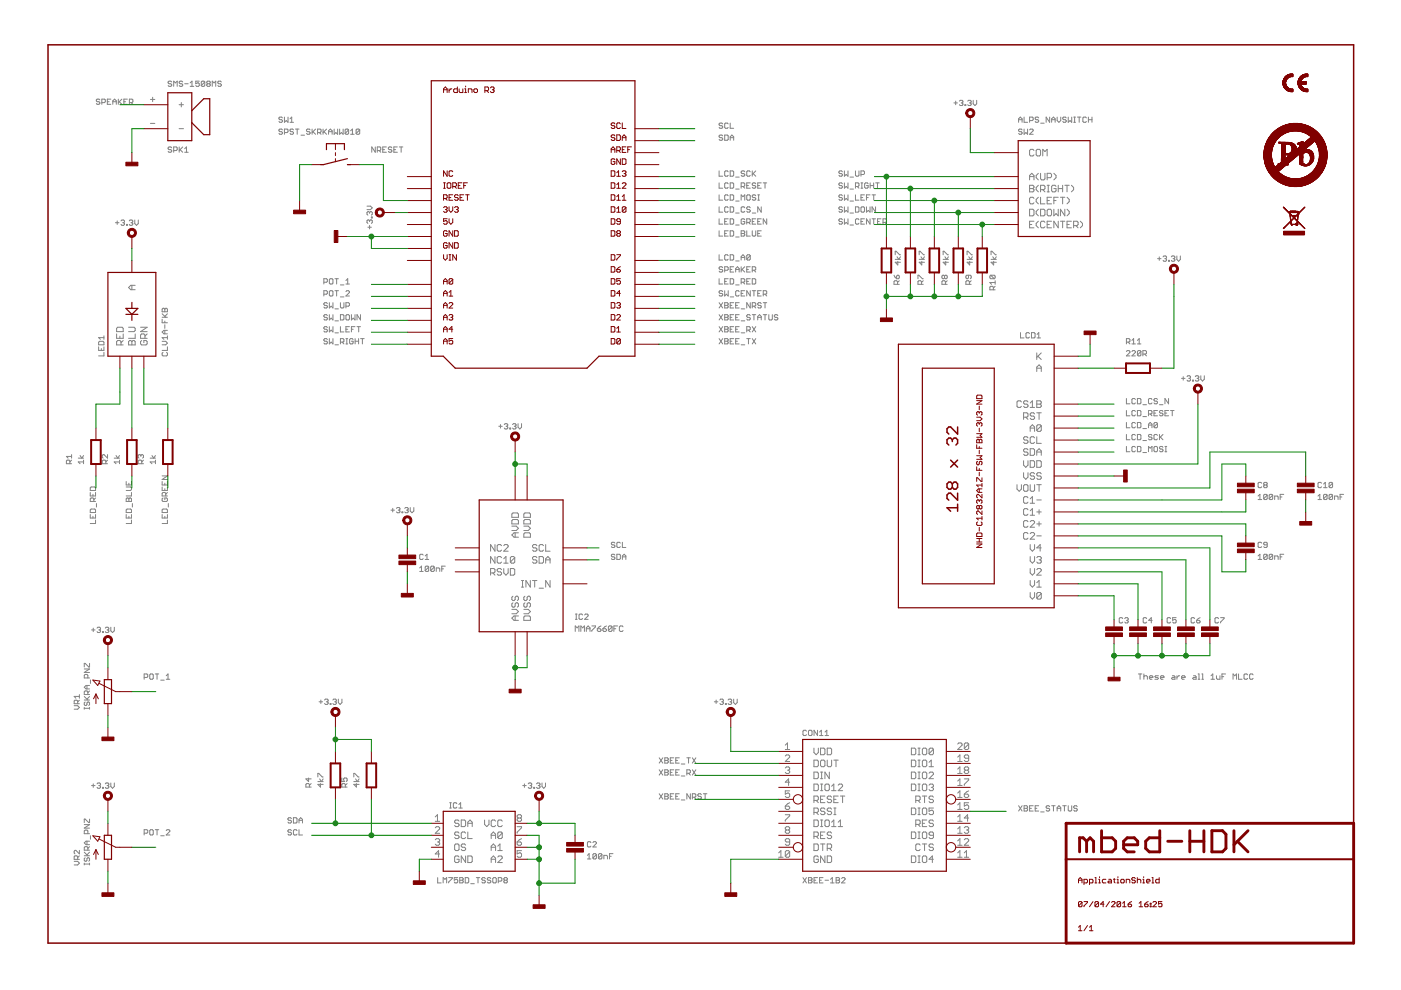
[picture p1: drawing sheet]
<svg xmlns="http://www.w3.org/2000/svg" width="297mm" height="210mm" viewBox="0 0 297 210" stroke-linecap="round" stroke-linejoin="round" font-family="sans-serif">
<g fill="none" stroke="#808080" stroke-width=".21">
<path d="M36.4 17.4l-.2-.2h-.4l-.2 .2 .2 .4h.4l.2 .1-.2 .4h-.4l-.2-.2M36.8 18.3v-1.1l.4 .4 .4-.4v1.1M38.7 17.4l-.2-.2-.5 .2 .2 .4h.3l.2 .1-.2 .4-.5-.2M39.2 17.8h.7M40.3 18.3h.8M40.3 17.6l.4-.4v1.1M42.2 17.2h-.7v.6l.6-.2 .1 .2v.3l-.1 .2h-.4l-.2-.2M43.4 17.4l-.2-.2-.5 .2v.7M43.4 17.4v.7l-.2 .2-.5-.2M43.4 17.4l-.7 .7M44 17.8l-.2-.2 .2-.4 .6 .2-.2 .4M44 17.8h.4"/>
<path d="M44 17.8l-.2 .1 .2 .4 .6-.2-.2-.3M45 18.3v-1.1l.4 .4 .3-.4v1.1M46.9 17.4l-.2-.2h-.3l-.2 .2 .2 .4h.3l.2 .1-.2 .4h-.3l-.2-.2M21.2 21.2l-.2-.2h-.4l-.2 .2 .2 .4h.4l.2 .2-.2 .3h-.4l-.2-.2M21.6 21.8h.5l.2-.2v-.4l-.2-.2h-.5v1.1M22.8 21.6h.3M23.5 21h-.7v1.1h.7M23.9 21.6h.8M23.9 22.1v-.7l.4-.4 .4 .4v.7M25.1 21v1.1M25.3 21.6l.5 .5M25.8 21l-.7 .8"/>
<path d="M26.3 21.6h.3M27 21h-.7v1.1h.7M27.4 21.8h.6l.2-.2v-.4l-.2-.2h-.6v1.1M27.8 21.8l.4 .3M31.9 21.1h.9M31.9 26.2h.9M32.4 20.6v.9M36.4 31.3l-.2-.1h-.4l-.2 .1v.2l.2 .2h.4l.2 .4-.2 .2h-.4l-.2-.2M36.8 31.9h.6l.2-.2v-.4l-.2-.1h-.6v1.1M38 22.2h.9M38 27.3h.9M38 31.2v1.1"/>
<path d="M38.2 31.7l.5 .6M38.4 21.7v1M38.7 31.2l-.7 .7M39.2 32.3h.7M39.2 31.5l.3-.3v1.1M59.9 25l-.2-.2h-.4l-.2 .2 .2 .4h.4l.2 .2-.2 .3h-.4l-.2-.1M59.9 27.5l-.2-.1h-.4l-.2 .1 .2 .4h.4l.2 .2-.2 .4h-.4l-.2-.2M60.3 28.1h.6l.2-.2v-.4l-.2-.1h-.6v1.1M60.3 24.8v1.1l.4-.3 .4 .3v-1.1M61.5 25.9h.7M61.5 25.2l.3-.4v1.1M62.2 27.5l-.2-.1h-.3l-.2 .1 .2 .4h.3l.2 .2-.2 .4h-.3l-.2-.2"/>
<path d="M62.7 27.4h.7M63 27.4v1.1M63.8 28.7h.8M65.7 27.5l-.1-.1h-.4l-.2 .1 .2 .4h.4l.1 .2-.1 .4h-.4l-.2-.2M66.2 27.4v1.1M66.3 27.9l.6 .6M66.9 27.4l-.7 .7M67.3 28.1h.6l.2-.2v-.4l-.2-.1h-.6v1.1M67.7 28.1l.4 .4M68.5 27.4v1.1M68.7 27.9l.5 .6M69.2 27.4l-.7 .7"/>
<path d="M69.7 27.9h.7M69.7 28.5v-.8l.3-.3 .4 .3v.8M70.8 27.4v1.1l.4-.4 .4 .4v-1.1M72 27.4v1.1l.4-.4 .3 .4v-1.1M73.9 27.5l-.2-.1-.5 .1v.8M73.9 27.5v.8l-.2 .2-.5-.2M73.9 27.5l-.7 .8M74.3 28.5h.8M74.3 27.7l.4-.3v1.1M76.3 27.5l-.2-.1h-.4l-.2 .1v.8M76.3 27.5v.8l-.2 .2h-.4l-.2-.2M76.3 27.5l-.8 .8"/>
<path d="M79.6 31.2v1.1l-.8-1.1v1.1M80 31.9h.6l.1-.2v-.4l-.1-.1h-.6v1.1M80.4 31.9l.3 .4M81.2 31.7h.3M81.9 31.2h-.7v1.1h.7M83.1 31.3l-.2-.1h-.4l-.2 .1 .2 .4h.4l.2 .2-.2 .4-.6-.2M83.5 31.7h.4M84.2 31.2h-.7v1.1h.7M84.7 31.2h.7M85 31.2v1.1M152.5 36.2v1.2h.7M152.5 38.8v1.1h.7"/>
<path d="M153.2 26.3l-.2-.2h-.3l-.2 .2 .2 .3h.3l.2 .2-.2 .4h-.3l-.2-.2M153.2 28.8l-.2-.2h-.3l-.2 .2 .2 .4h.3l.2 .2-.2 .3h-.3l-.2-.1M153.6 28.6h.6l.2 .2v.8l-.2 .1h-.6zM154.4 36.4l-.2-.2h-.4l-.2 .2v.8l.2 .2h.4l.2-.2M154.4 39l-.2-.2h-.4l-.2 .2v.7l.2 .2h.4l.2-.2M154.4 26.3l-.2-.2h-.4l-.2 .2v.7l.2 .2h.4l.2-.2M154.8 29.7v-.7l.4-.4 .4 .4v.7M154.8 36.2h.6l.2 .2v.8l-.2 .2h-.6zM154.8 38.8h.6l.2 .2v.7l-.2 .2h-.6zM154.8 26.1v1.1h.8M154.8 29.2h.8M156 37.5h.7"/>
<path d="M157.1 39.5h.6l.2-.2v-.3l-.2-.2h-.6v1.1M157.5 39.5l.4 .4M157.9 36.4l-.2-.2h-.4l-.2 .4 .2 .2h.4l.2 .4-.2 .2h-.4l-.2-.2M158.3 39.3h.4M159.1 36.4l-.2-.2h-.4l-.2 .2v.8l.2 .2h.4l.2-.2M159.1 38.8h-.8v1.1h.8M159.5 36.2v1.2M159.7 36.8l.5 .6M160.2 39l-.2-.2h-.3l-.2 .2 .2 .3h.3l.2 .2-.2 .4h-.3l-.2-.2M160.2 36.2l-.7 .8M160.7 39.3h.3M161.4 38.8h-.7v1.1h.7"/>
<path d="M161.8 38.8h.8M162.2 38.8v1.1M178.6 36.4l-.2-.2h-.3l-.2 .2 .2 .4h.3l.2 .2-.2 .4h-.3l-.2-.2M178.6 39l-.2-.2h-.3l-.2 .2 .2 .3h.3l.2 .2-.2 .4h-.3l-.2-.2M179 36.2v1.2l.4-.4 .4 .4v-1.2M179 38.8v1.1l.4-.4 .4 .4v-1.1M180.2 37.5h.8M181.4 36.2v1l.2 .2h.3l.2-.2v-1M181.4 39.5h.5l.2-.2v-.3l-.2-.2h-.5v1.1M181.7 39.5l.4 .4M182.5 37h.6l.2-.2v-.4l-.2-.2h-.6v1.2M182.5 38.8h.4"/>
<path d="M182.5 39.9h.4M182.7 38.8v1.1M184.1 39l-.2-.2h-.4l-.2 .2v.7l.2 .2h.4l.2-.2v-.4h-.4M184.5 39.3h.7M184.5 38.8v1.1M185.2 38.8v1.1M185.7 38.8h.7M186 38.8v1.1M202.2 21.8h.8M202.6 21.4v.8M203.4 21.4l.2-.1h.4l.2 .1-.2 .4M203.8 21.8h.2"/>
<path d="M204 21.8l.2 .2-.2 .4h-.4l-.2-.2M204.6 22.2h.2v.2h-.2zM205.2 21.4l.5-.1 .2 .1-.2 .4M205.5 21.8h.2M205.7 21.8l.2 .2-.2 .4-.5-.2M206.3 21.3v.7l.4 .4 .4-.4v-.7M216 25.9v-.7l.3-.4 .4 .4v.7M216 25.4h.7M216.7 27.5l-.2-.1-.5 .1 .2 .4h.3l.2 .2-.2 .4-.5-.2M217.1 24.8v1.1h.8M217.1 27.4v1.1l.4-.4 .4 .4v-1.1M218.3 25.6h.6l.2-.2v-.4l-.2-.2h-.6v1.1"/>
<path d="M218.3 38.1v-.9l.5-.5 .4 .5v.9M218.3 39.3h.7l.2 .2-.2 .5 .2 .4-.2 .3h-.7zM218.3 27.5l.2-.1h.4l.2 .1v.2l-.8 .8h.8M218.3 37.4h.9M218.3 40h.7M219.2 31.9l-.2-.2h-.5l-.2 .2v.9l.2 .3h.5l.2-.3M219.9 31.7h.5l.2 .2v.9l-.2 .3h-.5l-.2-.3v-.9zM220.2 36.7l-.5 .5v.5l.5 .4M220.2 39.3l-.5 .5v.4l.5 .5M220.2 25l-.2-.2h-.4l-.1 .2 .1 .4h.4l.2 .2-.2 .3h-.4l-.1-.1M220.6 36.7v1.2l.3 .2h.4l.3-.2v-1.2M220.6 26.1h.8"/>
<path d="M221.1 33.1v-1.4l.5 .4 .4-.4v1.4M222 37.7h.7l.2-.3v-.4l-.2-.3h-.7v1.4M222 39.3h.5M222.2 39.3v1.4M222.5 24.8v1.1l-.7-1.1v1.1M223 25.4h.7M223 25.9v-.7l.4-.4 .3 .4v.7M223.4 36.7l.5 .5v.5l-.5 .4M223.9 39.5l-.2-.2h-.5l-.2 .2v.9l.2 .3h.5l.2-.3v-.4h-.5M224.1 24.8v.8l.4 .3 .4-.3v-.8M224.4 40h.9M224.4 39.3v1.4"/>
<path d="M225.3 39.3v1.4M225.8 39.3h.9M226.1 25l-.2-.2-.6 .2 .2 .4h.4l.2 .2-.2 .3-.6-.1M226.2 39.3v1.4M226.5 24.8v1.1l.4-.3 .3 .3v-1.1M227.2 39.3l.4 .5v.4l-.4 .5M227.6 25.9h.4M227.6 24.8h.4M227.8 24.8v1.1M228.4 24.8h.8M228.8 24.8v1.1M230.3 25l-.1-.2h-.4l-.2 .2v.8l.2 .1h.4l.1-.1"/>
<path d="M230.8 25.4h.7M230.8 24.8v1.1M231.5 24.8v1.1M24.5 47.2h.7M24.8 46.8v.8M25.7 46.8l.1-.1h.4l.2 .1-.2 .4M26 47.2h.2M26.2 47.2l.2 .2-.2 .4h-.4l-.1-.2M26.8 47.6h.2v.2h-.2zM27.4 46.8l.2-.1h.4l.2 .1-.2 .4M27.8 47.2h.2M28 47.2l.2 .2-.2 .4h-.4l-.2-.2"/>
<path d="M28.6 46.7v.7l.3 .4 .4-.4v-.7M68.7 59.8h.5l.2-.1v-.4l-.2-.2h-.5v1.1M70 59.1h.4l.2 .2v.7l-.2 .2h-.4l-.2-.2v-.7zM71 59.1h.8M71.4 59.1v1.1M73.3 59.5l.4-.4v1.1M77.8 43.7h.7l.4 .4-.4 .3h-.7M78 48.2h.7M78.4 46.8l-.2-.2-.4 .2v.4l.2 .2M78.4 46.8l.1-.2 .4 .2v.4l-.2 .2M78.4 45.1v.1M78.4 46.8v.2"/>
<path d="M78.4 47.8v.7M78.4 45.1l-.2-.2-.4 .2v.3l.2 .2M78.4 45.1l.1-.2 .4 .2v.3l-.2 .2M78.7 46h.2v.2h-.2zM152.5 41.3v1.1h.7M152.5 43.9v1.1h.7M152.5 46.4v1.1h.7M152.5 48.9v1.2h.7M152.5 54v1.1h.7M152.5 59.1v1.1h.7M153.2 56.7l-.2-.1h-.3l-.2 .3 .2 .2h.3l.2 .4-.2 .2h-.3l-.2-.2M153.6 47h.4"/>
<path d="M153.6 57.3h.6l.2-.2v-.4l-.2-.1h-.6v1.1M153.6 59.7h.4M153.6 49.5h.4M154.4 54.2l-.2-.2h-.4l-.2 .2v.7l.2 .2h.4l.2-.2M154.4 59.1h-.8v1.1h.8M154.4 41.5l-.2-.2h-.4l-.2 .2v.7l.2 .2h.4l.2-.2M154.4 44l-.2-.1h-.4l-.2 .1v.8l.2 .2h.4l.2-.2M154.4 46.4h-.8v1.1h.8M154.4 48.9h-.8v1.2h.8M154.8 48.9h.6l.2 .2v.8l-.2 .2h-.6zM154.8 41.3h.6l.2 .2v.7l-.2 .2h-.6zM154.8 43.9h.6l.2 .1v.8l-.2 .2h-.6z"/>
<path d="M154.8 46.4h.6l.2 .2v.7l-.2 .2h-.6zM154.8 54h.6l.2 .2v.7l-.2 .2h-.6zM154.8 59.1h.6l.2 .2v.7l-.2 .2h-.6zM154.8 57.1h.4M155.6 56.6h-.8v1.1h.8M156 40.1h.7M156 42.6h.7M156 45.2h.7M156 47.7h.7M156 57.7v-.8l.4-.3 .3 .3v.8M156 57.1h.7M156 55.3h.7"/>
<path d="M156 50.2h.7M157.1 48.9h.6l.2 .2-.2 .4 .2 .4-.2 .2h-.6zM157.1 55.1v-.7l.4-.4 .4 .4v.7M157.1 59.8h.6l.2-.1v-.4l-.2-.2h-.6v1.1M157.1 42.4v-1.1l.4 .4 .4-.4v1.1M157.1 56.6v1.1M157.1 54.6h.8M157.1 49.5h.6M157.3 57.1l.6 .6M157.5 59.8l.4 .4M157.9 44l-.2-.1h-.4l-.2 .1v.8l.2 .2h.4l.2-.2M157.9 46.6l-.2-.2h-.4l-.2 .2v.7l.2 .2h.4l.2-.2v-.3h-.4"/>
<path d="M157.9 56.6l-.8 .7M158.3 47.2h.6l.2-.2v-.4l-.2-.2h-.6v1.1M158.3 48.9v1.2h.8M158.3 57.1h.4M158.3 59.7h.4M158.5 41.3h.4l.2 .2v.7l-.2 .2h-.4l-.2-.2v-.7zM158.7 47.2l.4 .3M159.1 54.2l-.2-.2h-.4l-.2 .2v.7M159.1 59.1h-.8v1.1h.8M159.1 44l-.2-.1h-.4l-.2 .3 .2 .2h.4l.2 .4-.2 .2h-.4l-.2-.2M159.1 56.6h-.8v1.1h.8M159.1 54.2v.7l-.2 .2h-.4l-.2-.2"/>
<path d="M159.1 54.2l-.8 .7M159.5 59.1h.5l.2 .2v.7l-.2 .2h-.5zM159.5 45.2h.7M159.5 47h.4M159.5 57.3h.5l.2-.2v-.4l-.2-.1h-.5v1.1M159.5 48.9v1l.2 .2h.3l.2-.2v-1M159.9 57.3l.3 .4M160.2 41.5l-.2-.2h-.3l-.2 .2 .2 .4h.3l.2 .2-.2 .3h-.3l-.2-.2M160.2 46.4h-.7v1.1h.7M160.7 41.3h.3M160.7 42.4h.3M160.7 47h.3"/>
<path d="M160.7 49.5h.3M160.8 41.3v1.1M161.4 46.4h-.7v1.1h.7M161.4 43.9v1.1l-.7-1.1v1.1M161.4 48.9h-.7v1.2h.7M162.6 46.4v1.1l-.8-1.1v1.1M178.6 44l-.2-.1h-.3l-.2 .1 .2 .4h.3l.2 .2-.2 .4h-.3l-.2-.2M178.6 46.6l-.2-.2h-.3l-.2 .2 .2 .4h.3l.2 .2-.2 .3h-.3l-.2-.2M178.6 41.5l-.2-.2h-.3l-.2 .2 .2 .4h.3l.2 .2-.2 .3h-.3l-.2-.2M179 41.3v1.1l.4-.3 .4 .3v-1.1M179 43.9v1.1l.4-.4 .4 .4v-1.1M179 46.4v1.1l.4-.3 .4 .3v-1.1"/>
<path d="M180.2 40.1h.8M180.2 42.6h.8M180.2 45.2h.8M180.2 47.7h.8M181.4 41.3v1.1h.7M181.4 43.9h.5l.2 .1v.8l-.2 .2h-.5zM182.1 46.6l-.2-.2h-.3l-.2 .2v.7l.2 .2h.3l.2-.2M182.5 41.9h.4M182.5 47h.4M182.7 43.9h.4l.2 .1v.8l-.2 .2h-.4l-.2-.2v-.8zM183.3 41.3h-.8v1.1h.8M183.3 46.4h-.8v1.1h.8"/>
<path d="M183.7 41.9h.4M183.7 43.9v1.1l.4-.4 .4 .4v-1.1M184.5 41.3h-.8v1.1M184.5 46.4v1.1l-.8-1.1v1.1M184.9 41.3h.7M184.9 46.4h.7M185.3 41.3v1.1M185.3 46.4v1.1M185.6 43.9v1.1l-.7-1.1v1.1M186.1 47h.3M186.8 46.4h-.7v1.1h.7M187.2 47.2h.6l.2-.2v-.4l-.2-.2h-.6v1.1"/>
<path d="M187.6 47.2l.4 .3M189.5 58.4l.6 .7M189.8 55h1.1M189.8 54v-.7l1.1 .7M190.1 58.5l.4-.1 .2 .1v.4l-.2 .2h-.4zM190.2 54.4l.3 .6 .4-.6M190.4 55.4v.8l-.6-.6h1.1M190.7 59.5l-.4 .4M194.6 59.1v-.7l1.1 .7M194.9 55h1.1M194.9 54v-.7l1.1 .7M195.3 54.4l.3 .6 .4-.6"/>
<path d="M195.4 55.4v.8l-.5-.6h1.1M195.7 59.5l-.3 .4M200 55h1.1M200 54v-.7l1.1 .7M200.3 58.5l.1-.1 .4 .1v.4l-.2 .2-.3-.2M200.3 58.5l-.2-.1-.4 .1v.4l.2 .2 .4-.2M200.3 58.5v.4M200.3 54.4l.4 .6 .4-.6M200.5 55.4v.8l-.5-.6h1.1M200.8 59.5l-.4 .4M205 55h1.2M205 54v-.7l1.2 .7"/>
<path d="M205.3 58.4v.5l-.2 .2-.3-.2v-.4l.2-.1h.7l.2 .1v.4l-.2 .2M205.4 54.4l.4 .6 .4-.6M205.6 55.4v.8l-.6-.6h1.2M205.9 59.5l-.4 .4M210.1 58.4l-.2 .1v.4l.2 .2h.7M210.1 58.4h.7l.2 .1v.4l-.2 .2M210.1 58.4l.7 .7M210.1 55h1.1M210.1 54v-.7l1.1 .7M210.5 54.4l.4 .6 .3-.6M210.7 55.4v.8l-.6-.6h1.1M211 59.9h-1.1l.3 .4"/>
<path d="M211 59.5v.8M218.3 44.4h.7l.2 .2v.9l-.2 .3h-.7zM218.3 47.6h.5M219.2 42.1l-.2-.3h-.5l-.2 .3v.9l.2 .2h.5l.2-.2M219.2 46.9h-.9v1.4h.9M220.2 46.9l-.5 .5v.4l.5 .5M220.2 41.8l-.5 .5v.5l.5 .4M220.2 44.4l-.5 .4v.5l.5 .5M220.6 40.2h.7l.3-.2v-.5l-.3-.2h-.7v1.4M220.6 41.8v1.4h1M220.6 44.4h.7l.3 .2v.9l-.3 .3h-.7zM221.1 40.2l.5 .5"/>
<path d="M221.6 47.1l-.3-.2h-.4l-.3 .2v1l.3 .2h.4l.3-.2M222 47.6h.5M222 44.6l.2-.2h.5l.2 .2v.9l-.2 .3h-.5l-.2-.3zM222 40.7h.5M222 42.5h.5M222.9 41.8h-.9v1.4h.9M222.9 46.9h-.9v1.4h.9M223.4 44.4v1.4l.5-.5 .5 .5v-1.4M223.4 42.5h.5M224.4 46.9v1.4l-1-1.4v1.4M224.4 41.8h-1v1.4M224.8 41.8h1"/>
<path d="M224.8 46.9h1M225.3 41.8v1.4M225.3 46.9v1.4M225.8 44.4v1.4l-1-1.4v1.4M226.2 47.6h.5M226.2 41.8l.5 .5v.5l-.5 .4M226.2 44.4l.5 .4v.5l-.5 .5M227.2 46.9h-1v1.4h1M227.6 47.8h.7l.3-.2v-.5l-.3-.2h-.7v1.4M228.1 47.8l.5 .5M229 46.9l.5 .5v.4l-.5 .5M245.4 54.8h.8"/>
<path d="M245.8 54.5v.7M246.6 54.5l.2-.2h.3l.2 .2-.2 .3M247 54.8h.1M247.1 54.8l.2 .2-.2 .4h-.3l-.2-.2M247.8 55.2h.1v.2h-.1zM248.3 54.5l.2-.2h.4l.2 .2-.2 .3M248.7 54.8h.2M248.9 54.8l.2 .2-.2 .4h-.4l-.2-.2M249.5 54.3v.7l.4 .4 .4-.4v-.7M20.9 73.5v.8h1.1v-.8M20.9 72.6l.2-.2h.7l.2 .2v.5h-1.1zM21.5 73.9v.4"/>
<path d="M22 74.7v.8h-1.1M22 71.2v.7M22 71.6h-1.1l.4 .3M24.7 69.6l.3-.2h.9l.2 .2v.7h-1.4zM24.7 70.8v.9h1.4v-.9M25.4 71.3v.4M25.7 73.1v-.7l-.3-.2h-.4l-.3 .2v.7h1.4M26.1 72.2l-.4 .5M27.3 69.4h1.1l.3 .2v.5l-.3 .2h-1.1M27.5 72.2l.5 .2 .4-.2 .3 .2v.7h-1.4v-.7zM28 60.5v.9M28 72.4v.7"/>
<path d="M28.7 60.5h-1l-.4 .5 .4 .4h1M28.7 70.8v.9h-1.4M29.8 69.4h1.4l-1.4 .9h1.4M30 72.2l-.2 .2v.5l.2 .2h1l.2-.2v-.5l-.2-.2h-.5v.5M30.7 71.7v-.7l-.2-.2h-.5l-.2 .2v.7h1.4M31.2 70.8l-.5 .5M34.4 72.4h.7l.4 .3-.4 .4h-.7M34.4 67.7v.7h1.1M34.4 67.3h1.1M34.4 66.5l.7 .8M34.6 74.7l-.2 .2v.4l.2 .2h.7l.2-.2v-.4l-.2-.2M34.6 65.4l.3 .2 .4-.2 .2 .2v.5h-1.1v-.5z"/>
<path d="M34.9 65.6v.5M34.9 68.1v.3M34.9 68.9v.7M34.9 70v.8M35.5 73.5v.8h-1.1M35.5 66.5l-.6 .6M35.5 71.6h-1.1l.4 .3M35.5 71.2v.7M35.5 70h-.7l-.4 .4 .4 .4h.7M68.7 62.4h.5l.2-.2v-.4l-.2-.2h-.5v1.2M69.4 72l-.2-.2h-.3l-.2 .2 .2 .3h.3l.2 .2-.2 .4h-.3l-.2-.2M69.4 66.9l-.2-.2h-.3l-.2 .2 .2 .4h.3l.2 .2-.2 .3h-.3l-.2-.2"/>
<path d="M69.4 64.4l-.2-.2h-.3l-.2 .2 .2 .3h.3l.2 .2-.2 .4h-.3l-.2-.2M69.4 69.4l-.2-.1h-.3l-.2 .1 .2 .4h.3l.2 .2-.2 .4h-.3l-.2-.2M69.8 61.8l.2-.2h.4l.2 .2v.8l-.2 .2h-.4l-.2-.2zM69.8 64.2v1.1l.4-.4 .4 .4v-1.1M69.8 66.7v1.1l.4-.3 .4 .3v-1.1M69.8 69.3v1.1l.4-.4 .4 .4v-1.1M69.8 71.8v1.1l.4-.4 .4 .4v-1.1M71 70.6h.8M71 73.1h.8M71 65.5h.8M71 68h.8M71 61.6h.8"/>
<path d="M71.4 61.6v1.2M72.2 72.5h.5l.2-.2v-.3l-.2-.2h-.5v1.1M72.2 64.2v.9l.2 .2h.3l.2-.2v-.9M72.2 66.7h.5l.2 .2v.7l-.2 .2h-.5zM72.2 69.3v1.1h.7M72.2 62.9h.7M72.2 60.4h.7M72.5 72.5l.4 .4M73.3 71.8h.4M73.3 72.9h.4M73.3 64.9h.6l.2-.2v-.3l-.2-.2h-.6v1.1M73.3 61.8l.2-.2h.4l.2 .2v.2l-.8 .8h.8"/>
<path d="M73.3 69.8h.4M73.3 60.2h.8M73.5 66.7h.4l.2 .2v.7l-.2 .2h-.4l-.2-.2v-.7zM73.5 71.8v1.1M74.1 69.3h-.8v1.1h.8M74.5 66.7v1.1l.4-.3 .4 .3v-1.1M74.5 69.8h.4M74.9 72l-.2-.2h-.4l-.2 .2v.7l.2 .2h.4l.2-.2v-.4h-.4M75.3 69.3h-.8v1.1M75.3 72.3h.7M75.3 71.8v1.1M75.7 69.3h.7"/>
<path d="M76 71.8v1.1M76.1 69.3v1.1M76.4 66.7v1.1l-.7-1.1v1.1M76.5 71.8h.7M76.8 71.8v1.1M152.5 69.3l.7 1.1M152.5 71.8l.7 1.1M152.5 64.2l.7 1.1M152.5 66.7l.7 1.1M153.2 61.8l-.2-.2h-.3l-.2 .2 .2 .4h.3l.2 .2-.2 .4h-.3l-.2-.2M153.2 69.3l-.7 1.1M153.2 71.8l-.7 1.1"/>
<path d="M153.2 64.2l-.7 1.1M153.2 66.7l-.7 1.1M153.6 64.2h.6l.2 .2-.2 .3 .2 .4-.2 .2h-.6zM153.6 72.3h.6M153.6 67.3h.6M153.6 71.8h.6l.2 .2-.2 .3 .2 .4-.2 .2h-.6zM153.6 64.7h.6M153.6 66.7h.6l.2 .2-.2 .4 .2 .3-.2 .2h-.6zM153.6 69.3h.6l.2 .1-.2 .4 .2 .4-.2 .2h-.6zM153.6 69.8h.6M153.6 61.6v1.2l.4-.4 .4 .4v-1.2M154.8 72.3h.4"/>
<path d="M154.8 67.3h.4M154.8 64.7h.4M154.8 69.8h.4M154.8 62.9h.8M155.6 71.8h-.8v1.1h.8M155.6 64.2h-.8v1.1h.8M155.6 69.3h-.8v1.1h.8M155.6 66.7h-.8v1.1h.8M156 72.3h.4M156 67.3h.4M156 64.7h.4M156 69.8h.4"/>
<path d="M156 60.4h.7M156.7 71.8h-.7v1.1h.7M156.7 61.8l-.2-.2h-.3l-.2 .2v.8l.2 .2h.3l.2-.2M156.7 64.2h-.7v1.1h.7M156.7 69.3h-.7v1.1h.7M156.7 66.7h-.7v1.1h.7M157.1 70.6h.8M157.1 73.1h.8M157.1 65.5h.8M157.1 68h.8M157.1 62.2h.4M157.9 61.6h-.8v1.2h.8"/>
<path d="M158.3 70h.6l.2-.2v-.4l-.2-.1h-.6v1.1M158.3 71.8h.8M158.7 70l.4 .4M158.7 71.8v1.1M159.1 66.9l-.2-.2h-.4l-.2 .4 .2 .2h.4l.2 .3-.2 .2h-.4l-.2-.2M159.1 61.6v1.2l-.8-1.2v1.2M159.1 64.2v1.1l-.8-1.1v1.1M159.5 64.9h.5l.2-.2v-.3l-.2-.2h-.5v1.1M159.5 66.7h.7M159.5 61.6h.7M159.5 69.3l.7 1.1M159.5 71.8l.7 1.1"/>
<path d="M159.9 64.9l.3 .4M159.9 61.6v1.2M159.9 66.7v1.1M160.2 69.3l-.7 1.1M160.2 71.8l-.7 1.1M160.7 67.3h.7M160.7 62.2h.3M160.7 67.8v-.7l.3-.4 .4 .4v.7M161.4 64.4l-.2-.2h-.4l-.1 .4 .1 .1h.4l.2 .4-.2 .2h-.4l-.1-.2M161.4 61.6h-.7v1.2h.7M161.8 64.2h.8M161.8 66.7h.8"/>
<path d="M161.8 62.4h.6l.2-.2v-.4l-.2-.2h-.6v1.2M162.2 62.4l.4 .4M162.2 64.2v1.1M162.2 66.7v1.1M163 66.7v.9l.2 .2h.4l.1-.2v-.9M164.9 66.9l-.2-.2h-.3l-.2 .4 .2 .2h.3l.2 .3-.2 .2h-.3l-.2-.2M190.3 60.3v-.6l-.2-.2h-.4l-.2 .2v.6h1.2M195.4 60.3v-.6l-.2-.2h-.4l-.2 .2v.6h1.1M200.4 60.3v-.6l-.1-.2h-.4l-.2 .2v.6h1.1M205.5 60.3v-.6l-.2-.2h-.3l-.2 .2v.6h1.1M210.6 61.4v-.5l-.2-.2-.5 .2v.5h1.1M211 60.7l-.4 .4"/>
<path d="M216.4 70.5v1.1h.7M218.3 70.7l-.2-.2h-.4l-.2 .2v.8l.2 .1h.4l.2-.1M218.7 70.5h.6l.2 .2v.8l-.2 .1h-.6zM219.8 74.8v1.4M219.8 78.8v-1l.5-.4 .5 .4v1M219.8 78.1h1M219.9 70.9l.3-.4v1.1M219.9 71.6h.7M220 75.5l.8 .7M220.8 74.8l-1 1M238.8 74.5l.2-.2h.4l.2 .2v.2l-.8 .8h.8M238.8 72.5h.6l.2-.2v-.3l-.2-.2h-.6v1.1"/>
<path d="M239.2 72.5l.4 .4M240 74.5l.2-.2h.3l.2 .2v.2l-.7 .8h.7M240 72.2l.3-.4v1.1M240 72.9h.7M241.2 72.9h.7M241.2 72.2l.3-.4v1.1M241.9 74.5v.8l-.2 .2h-.4l-.1-.2M241.9 74.5l-.2-.2h-.4l-.1 .2v.8M241.9 74.5l-.7 .8M242.3 75.1h.6l.2-.2v-.4l-.2-.2h-.6v1.2M242.7 75.1l.4 .4M250.9 79.9v.7"/>
<path d="M251.7 79.9l.2-.2h.3l.2 .2-.2 .3M253.4 79.9l.2-.2h.4l.2 .2-.2 .3M254.6 79.7v.7l.4 .4 .3-.4v-.7M14.8 98.3v-.6l-.2-.1h-.4l-.1 .1v.6h1.1M15.2 97.6l-.4 .3M15.2 96.8h-1.1l.3 .3M15.2 96.4v.7M16.6 97.1h1.1M17 96.6l.4 .5 .3-.5M17.7 97.9h-1.1l.4 .4M17.7 97.6v.7M22.4 98.3v-.6l-.2-.1h-.3l-.2 .1v.6h1.1"/>
<path d="M22.8 96.4v.7l-.7-.7h-.2l-.2 .2v.4l.2 .1M22.8 97.6l-.4 .3M24.2 97.1h1.1M24.6 96.6l.4 .5 .3-.5M25.3 97.9h-1.1l.4 .4M25.3 97.6v.7M29.9 96.6l-.2-.2-.4 .2v.4l.2 .1M29.9 96.6l.2-.2 .3 .2v.4l-.2 .1M29.9 96.6v.2M30.1 98.3v-.6l-.2-.1h-.4l-.2 .1v.6h1.1M30.4 97.6l-.3 .3M31.8 97.1h1.2"/>
<path d="M32.2 96.6l.4 .5 .4-.5M33 97.9h-1.2l.4 .4M33 97.6v.7M105.7 90.4h.8M106.1 90v.8M106.9 90l.2-.2h.4l.2 .2-.2 .4M107.3 90.4h.2M107.5 90.4l.2 .2-.2 .4h-.4l-.2-.2M108.1 90.8h.2v.2h-.2zM108.7 90l.2-.2h.3l.2 .2-.2 .4M109 90.4h.2M109.2 90.4l.2 .2-.2 .4h-.3l-.2-.2"/>
<path d="M109.8 89.8v.8l.4 .4 .4-.4v-.8M216.6 85.2l-.3-.2h-.4l-.3 .2v.9l.3 .3h.4l.3-.3M217 88.5h.7l.3-.3v-.4l-.3-.3h-.7v1.4M217 97.7v.9l.5 .5 .5-.5v-.9M217.5 88.5l.5 .4M218 95.4l-.3-.3h-.4l-.3 .5 .3 .2h.4l.3 .5-.3 .2h-.4l-.3-.2M218 85.2l-.3-.2h-.4l-.3 .4 .3 .3h.4l.3 .4-.3 .3h-.4l-.3-.3M218 92.8l-.3-.2h-.4l-.3 .5 .3 .2h.4l.3 .5-.3 .2h-.4l-.3-.2M218.4 90.8h1M218.4 91.5v-1l.5-.4 .5 .4v1M218.4 95.1h.7l.3 .3v.9l-.3 .2h-.7zM218.4 97.7h.7l.3 .2v.9l-.3 .3h-.7z"/>
<path d="M218.4 85.4l.5-.4v1.4M218.4 86.4h1M219.4 87.8l-.3-.3h-.4l-.3 .5 .3 .2h.4l.3 .5-.3 .2h-.4l-.3-.2M219.4 92.8l-.3-.2h-.4l-.3 .2v1l.3 .2h.4l.3-.2M219.8 85h.7l.3 .2-.3 .5 .3 .4-.3 .3h-.7zM219.8 92.6v1.4h1M219.8 96.5v-.9l.5-.5 .5 .5v.9M219.8 97.7h.7l.3 .2v.9l-.3 .3h-.7zM219.8 85.7h.7M219.8 87.5h1M219.8 95.8h1M220.3 87.5v1.4"/>
<path d="M220.8 90.3l-.3-.2h-.5l-.2 .2v.9M220.8 90.3v.9l-.3 .3h-.5l-.2-.3M220.8 90.3l-1 .9M238.8 84.5v1.1h.8M238.8 87v1.2h.8M238.8 89.6v1.1h.8M238.8 92.1v1.1h.8M238.8 94.7v1.1h.8M240.7 87.2l-.2-.2h-.3l-.2 .2v.8l.2 .2h.3l.2-.2M240.7 94.8l-.2-.1h-.3l-.2 .1v.8l.2 .2h.3l.2-.2M240.7 84.7l-.2-.2h-.3l-.2 .2v.7l.2 .2h.3l.2-.2M240.7 89.8l-.2-.2h-.3l-.2 .2v.7l.2 .2h.3l.2-.2"/>
<path d="M240.7 92.3l-.2-.2h-.3l-.2 .2v.7l.2 .2h.3l.2-.2M241.2 84.5h.5l.2 .2v.7l-.2 .2h-.5zM241.2 87h.5l.2 .2v.8l-.2 .2h-.5zM241.2 89.6h.5l.2 .2v.7l-.2 .2h-.5zM241.2 92.1h.5l.2 .2v.7l-.2 .2h-.5zM241.2 94.7h.5l.2 .1v.8l-.2 .2h-.5zM242.3 88.3h.8M242.3 85.8h.8M242.3 90.9h.8M242.3 93.4h.8M242.3 95.9h.8M243.5 95.8v-1.1l.4 .3 .3-.3v1.1"/>
<path d="M243.5 87.8h.6l.1-.2v-.4l-.1-.2h-.6v1.2M243.5 90.7v-.8l.4-.3 .3 .3v.8M243.5 90.1h.7M243.9 87.8l.3 .4M244.2 92.3l-.1-.2h-.4l-.2 .4 .2 .2h.4l.1 .3-.1 .2h-.4l-.2-.2M244.2 84.7l-.1-.2h-.4l-.2 .2v.7l.2 .2h.4l.1-.2M244.7 87.6h.3M244.9 94.7h.3l.2 .1v.8l-.2 .2h-.3l-.2-.2v-.8zM245.4 87h-.7v1.2h.7M245.4 84.7l-.2-.2h-.3l-.2 .4 .2 .1h.3l.2 .4-.2 .2h-.3l-.2-.2M245.4 89.8l-.2-.2h-.3l-.2 .2v.7M245.4 92.3l-.2-.2h-.3l-.2 .2v.7l.2 .2h.3l.2-.2"/>
<path d="M245.4 89.8v.7l-.2 .2h-.3l-.2-.2M245.4 89.8l-.7 .7M245.8 92.1v1.1M245.8 85.8h.8M246 92.7l.6 .5M246.6 87.2l-.2-.2h-.4l-.2 .4 .2 .2h.4l.2 .4-.2 .2h-.4l-.2-.2M246.6 94.8l-.2-.1h-.4l-.2 .3 .2 .2h.4l.2 .4-.2 .2h-.4l-.2-.2M246.6 92.1l-.8 .8M247 87.6h.4M247 95.8h.4M247 94.7h.4M247.2 94.7v1.1"/>
<path d="M247.8 84.5v1.1l-.8-1.1v1.1M247.8 87h-.8v1.2h.8M248.2 87h.7M248.5 87v1.2M250.5 80.2h.7M252 80.2h.2M252.2 80.2l.2 .2-.2 .4h-.3l-.2-.2M252.8 80.6h.2v.2h-.2zM253.8 80.2h.2M254 80.2l.2 .2-.2 .4h-.4l-.2-.2M19.1 104.4v.8h1.2v-.8M19.1 103.4l.2-.1h.8l.2 .1v.6h-1.2z"/>
<path d="M19.1 109.1v.7h1.2v-.7M19.3 107.9h.8l.2 .2v.6h-1.2v-.6zM19.7 104.8v.4M19.7 109.5v.3M19.9 106.3v-.5l-.2-.2h-.4l-.2 .2v.5h1.2M20.3 110.3v.7h-1.2M20.3 105.6l-.4 .4M20.4 106.8v.7M26.8 103.3h.9l.2 .1v.4l-.2 .2h-.9M26.8 102.1v.7h1.1v-.7M26.8 105.8l.1-.2 .4 .2 .4-.2 .2 .2v.5h-1.1zM26.8 109.1v.7h1.1v-.7"/>
<path d="M26.9 107.9h.8l.2 .2v.6h-1.1v-.6zM27.3 102.4v.4M27.3 105.8v.5M27.3 109.5v.3M27.9 104.4v.8h-1.1M27.9 110.3v.7h-1.1M28.1 106.8v.7M34.4 100.9h1.1l-1.1 .8h1.1M34.4 102.1v.7h1.1v-.7M34.4 103.3v.7h1.1v-.7M34.4 109.1v.7h1.1v-.7M34.6 105.6l-.2 .2v.4l.2 .1h.7l.2-.1v-.4l-.2-.2h-.4v.4"/>
<path d="M34.6 107.9h.7l.2 .2v.6h-1.1v-.6zM34.9 102.4v.4M34.9 103.6v.4M34.9 109.5v.3M35.1 105.2v-.6l-.2-.2h-.3l-.2 .2v.6h1.1M35.5 110.3v.7h-1.1M35.5 104.4l-.4 .4M35.7 106.8v.7M82.9 108.2h.7M83.3 107.8v.7M84.1 107.8l.1-.2h.4l.2 .2-.2 .4M84.4 108.2h.2"/>
<path d="M84.6 108.2l.2 .2-.2 .3h-.4l-.1-.2M85.2 108.5h.2v.2h-.2zM85.8 107.8l.6-.2 .2 .2-.2 .4M86.2 108.2h.2M86.4 108.2l.2 .2-.2 .3-.6-.2M87 107.6v.8l.4 .3 .3-.3v-.8M89.7 117.7l-.2-.2-.5 .2v.7l.2 .2 .5-.2M90.1 118.6h.8M90.1 117.9l.4-.4v1.1M104.9 115.5v1.4l-.9-1.4v1.4M104.9 118v1.4l-.9-1.4v1.4M106.3 115.7l-.2-.2h-.5l-.2 .2v.9l.2 .3h.5l.2-.3"/>
<path d="M106.3 118.2l-.2-.2h-.5l-.2 .2v1l.2 .2h.5l.2-.2M106.8 115.7l.2-.2h.5l.2 .2v.2l-.9 1h.9M106.8 119.4h.9M106.8 118.5l.5-.5v1.4M108.5 111.5h1l.4 .5-.4 .5h-1M108.5 110.4l.3-.2h.9l.2 .2v.7h-1.4zM108.5 109l.3-.2h.9l.2 .2v.7h-1.4zM109.1 118.2l-.2-.2h-.5l-.2 .2v1M109.1 118.2v1l-.2 .2h-.5l-.2-.2M109.1 118.2l-.9 1M109.2 113v.9M109.9 113h-.9l-.5 .4 .5 .5h.9"/>
<path d="M111.1 110.4l.2-.2h.9l.3 .2v.7h-1.4zM111.1 113.2l.2-.2h.9l.3 .2v.7h-1.4zM111.1 111.5h.9l.5 .5-.5 .5h-.9M111.1 109l.2-.2h.9l.3 .2v.7h-1.4zM113.8 115.7l-.2-.2h-.5l-.2 .4 .2 .3h.5l.2 .4-.2 .3h-.5l-.2-.3M113.8 118.2l-.2-.2h-.5l-.2 .5 .2 .2h.5l.2 .5-.2 .2h-.5l-.2-.2M114.3 118h.7l.2 .2v1l-.2 .2h-.7zM115.2 115.7l-.2-.2h-.5l-.2 .2v.9l.2 .3h.5l.2-.3M115.7 115.5v1.4h.9M115.7 119.4v-.9l.5-.5 .4 .5v.9M115.7 118.7h.9M130.4 117.7l-.2-.2h-.4l-.2 .2 .2 .4h.4l.2 .2-.2 .3h-.4l-.2-.2"/>
<path d="M130.4 115.1l-.2-.1h-.4l-.2 .1 .2 .4h.4l.2 .2-.2 .4h-.4l-.2-.2M130.8 117.5h.5l.2 .2v.7l-.2 .2h-.5zM131.5 115.1l-.2-.1-.5 .1v.8l.2 .2 .5-.2M132 118.1h.7M132 115v1.1h.7M132 118.6v-.7l.3-.4 .4 .4v.7M215.6 102.8v.9l.5 .5 .5-.5v-.9M217 100.2v1l.5 .4 .5-.4v-1M217.3 102.8h.4l.3 .2v.9l-.3 .3h-.4l-.3-.3v-.9zM218 108.1l-.3-.3h-.4l-.3 .3v.9l.3 .2h.4l.3-.2M218 105.5l-.3-.2h-.4l-.3 .2v1l.3 .2h.4l.3-.2M218 110.6l-.3-.2h-.4l-.3 .2v.9l.3 .3h.4l.3-.3"/>
<path d="M218 113.2l-.3-.3h-.4l-.3 .3v.9l.3 .2h.4l.3-.2M218.4 115.5v.9l.5 .5 .5-.5v-.9M218.4 102.8v1.1l.3 .3h.4l.3-.3v-1.1M218.4 118v.9l.5 .5 .5-.5v-.9M218.4 110.6l.3-.2h.4l.3 .2v.2l-1 1h1M218.4 113.2l.3-.3h.4l.3 .3v.2l-1 .9h1M218.4 109.2h1M218.4 108.3l.5-.5v1.4M218.4 105.8l.5-.5v1.4M218.4 106.7h1M219.4 100.5l-.3-.3h-.4l-.3 .5 .3 .2h.4l.3 .5-.3 .2h-.4l-.3-.2M219.8 108.5h1"/>
<path d="M219.8 111.1h1M219.8 118.2l.2-.2h.5l.3 .2-.3 .5M219.8 106h1M219.8 113.6h1M219.8 102.8h1M220.3 118.7h.2M220.3 102.8v1.4M220.3 108.1v.9M220.3 110.6v.9M220.5 118.7l.3 .2-.3 .5h-.5l-.2-.2M220.8 116.2h-1l.7-.7v1.4M220.8 100.5l-.3-.3h-.5l-.2 .3 .2 .4h.5l.3 .3-.3 .4h-.5l-.2-.2"/>
<path d="M266.7 105.2l.4-.4v1.1M266.7 117.9l.4-.4v1.1M266.7 105.9h.8M266.7 118.6h.8M267.5 102.4l-.2-.1h-.4l-.2 .1v.8l.2 .2h.4l.2-.2M267.5 115.1l-.2-.1h-.4l-.2 .1v.8l.2 .2h.4l.2-.2M268.1 102.8l-.2-.2 .2-.3h.4l.2 .1-.2 .4M268.1 102.8l-.2 .2 .2 .4h.4l.2-.2-.2-.4M268.1 102.8h.4M268.7 105v.7l-.2 .2h-.4l-.2-.2M268.7 105l-.2-.2h-.4l-.2 .2v.7M268.7 115.5h-.6l-.2-.2 .2-.3h.4l.2 .1v.8l-.2 .2h-.4l-.2-.2"/>
<path d="M268.7 117.7l-.2-.2h-.4l-.2 .2v.7M268.7 117.7v.7l-.2 .2h-.4l-.2-.2M268.7 105l-.8 .7M268.7 117.7l-.8 .7M269.8 105v.7l-.2 .2-.5-.2M269.8 105l-.2-.2-.5 .2v.7M269.8 117.7l-.2-.2-.5 .2v.7M269.8 117.7v.7l-.2 .2-.5-.2M269.8 105l-.7 .7M269.8 117.7l-.7 .7M270.3 105.9v-.7h.5l.2 .2v.5M270.3 118.6v-.7h.5l.2 .2v.5"/>
<path d="M271.4 105.4h.4M271.4 118.1h.4M272.2 104.8h-.8v1.1M272.2 117.5h-.8v1.1M279.4 105.9h.8M279.4 105.2l.4-.4v1.1M280.2 102.4l-.2-.1h-.4l-.2 .1v.8l.2 .2h.4l.2-.2M280.6 103.4h.8M280.6 102.6l.4-.3v1.1M281.4 105v.7l-.2 .2h-.4l-.2-.2M281.4 105l-.2-.2h-.4l-.2 .2v.7M281.4 105l-.8 .7"/>
<path d="M282.5 105v.7l-.2 .2-.5-.2M282.5 105l-.2-.2-.5 .2v.7M282.5 102.4l-.2-.1-.5 .1v.8M282.5 102.4v.8l-.2 .2h-.3l-.2-.2M282.5 105l-.7 .7M282.5 102.4l-.7 .8M283 105.9v-.7h.5l.2 .2v.5M284.1 105.4h.4M284.9 104.8h-.8v1.1M19.4 133.6h.8M19.8 133.2v.7M20.6 133.2l.2-.2h.3l.2 .2-.2 .4"/>
<path d="M20.9 133.6h.2M21.1 133.6l.2 .2-.2 .3h-.3l-.2-.2M21.7 133.9h.2v.2h-.2zM22.3 133.2l.2-.2h.4l.2 .2-.2 .4M22.7 133.6h.2M22.9 133.6l.2 .2-.2 .3h-.4l-.2-.2M23.5 133v.8l.4 .3 .3-.3v-.8M89 120.4l.4-.4v1.2M89 121.2h.7M90.9 120.2v.8l-.2 .2h-.4l-.2-.2M90.9 120.2l-.2-.2h-.4l-.2 .2v.8M90.9 120.2l-.8 .8"/>
<path d="M92.1 120.2v.8l-.2 .2h-.4l-.2-.2M92.1 120.2l-.2-.2h-.4l-.2 .2v.8M92.1 120.2l-.8 .8M92.5 121.2v-.8h.5l.2 .2v.6M93.7 120.6h.3M94.4 120h-.7v1.2M104 121.5h.7l.2-.3v-.4l-.2-.3h-.7v1.4M104.5 121.5l.4 .4M106.3 120.8l-.2-.3h-.5l-.2 .3 .2 .4h.5l.2 .3-.2 .4h-.5l-.2-.2M106.8 120.5v1l.5 .4 .4-.4v-1M108.2 120.5h.7l.2 .3v.9l-.2 .2h-.7zM108.5 129.2h1l.4 .5-.4 .4h-1"/>
<path d="M108.8 126.4l-.3 .2v.5l.5 .2 .2-.2v-.5l.5-.2 .2 .2v.5l-.2 .2M108.8 127.8l-.3 .2v.5l.3 .2 .4-.2v-.5l.3-.2 .4 .2v.5l-.2 .2M109.2 130.6v.9M109.9 130.6h-.9l-.5 .5 .5 .4h.9M110.6 124.5h.4M110.6 123.1h.4M110.8 123.1v1.4M111.1 129.2h.9l.5 .5-.5 .4h-.9M111.3 130.6h.9l.3 .2v.7h-1.4v-.7zM111.3 126.4l-.2 .2v.5l.4 .2 .3-.2v-.5l.4-.2 .3 .2v.5l-.3 .2M111.3 127.8l-.2 .2v.5l.2 .2 .5-.2v-.5l.2-.2 .5 .2v.5l-.3 .2M112.4 123.1v1.4l-.9-1.4v1.4"/>
<path d="M112.9 123.1h.9M113.4 123.1v1.4M114.3 124.7h.9M116.6 123.1v1.4l-.9-1.4v1.4M122 133.9v-1.2l.4 .4 .3-.4v1.2M122 131.3h.4M122 130.2h.4M122.2 130.2v1.1M123.1 133.9v-1.2l.4 .4 .4-.4v1.2M123.5 130.4l-.2-.2h-.3l-.2 .2v.7l.2 .2h.3l.2-.2M124 130.4l.1-.2h.4l.2 .2v.2l-.7 .7h.7M124.3 133.9v-.8l.4-.4 .4 .4v.8"/>
<path d="M124.3 133.3h.8M125.5 132.7h.8v.2l-.8 .8v.2M126.6 133.3h.6l.2 .4-.2 .2h-.3l-.3-.2zM127.4 132.7l-.8 .6M127.8 133.3h.6l.2 .4-.2 .2h-.4l-.2-.2zM128.6 132.7l-.8 .6M129.8 132.9l-.2-.2h-.4l-.2 .2v.8M129.8 132.9v.8l-.2 .2h-.4l-.2-.2M129.8 132.9l-.8 .8M130.2 133.3h.4M130.9 132.7h-.7v1.2M132.1 132.9l-.2-.2h-.4l-.2 .2v.8l.2 .2h.4l.2-.2"/>
<path d="M218.4 120.5v1l.5 .4 .5-.4v-1M218.4 123.1v.9l.5 .5 .5-.5v-.9M218.4 125.6v1l.5 .4 .5-.4v-1M219.8 124.5h1M219.8 120.8l.2-.3h.5l.3 .3v.2l-1 .9h1M219.8 123.5l.5-.4v1.4M220.8 125.9l-.3-.3h-.5l-.2 .3v.9M220.8 125.9v.9l-.3 .2h-.5l-.2-.2M220.8 125.9l-1 .9M238 131.1l-.2-.1h-.3l-.2 .1v.8l.2 .2h.3l.2-.2M238.5 131.1l.2-.1h.3l.2 .1-.2 .4M238.8 131.5h.2"/>
<path d="M239 131.5l.2 .2-.2 .4h-.3l-.2-.2M243.1 131.1l-.2-.1h-.4l-.1 .1v.8l.1 .2h.4l.2-.2M244.3 131.5h-.8l.6-.5v1.1M248.2 131.1l-.2-.1h-.4l-.1 .1v.8l.1 .2h.4l.2-.2M249.4 131h-.8v.5l.4-.2 .4 .2v.4l-.2 .2h-.4l-.2-.2M253.3 131.1l-.2-.1h-.4l-.2 .1v.8l.2 .2h.4l.2-.2M253.7 131.5h.6l.1 .4-.1 .2h-.4l-.2-.2zM254.4 131l-.7 .5M258.4 131.1l-.2-.1h-.4l-.2 .1v.8l.2 .2h.4l.2-.2M258.8 131h.7l-.7 1.1M15.7 149.6h.8l.3 .4-.3 .4h-.8M16.5 149.2v-.6l-.2-.1h-.4l-.2 .1v.6h1.1"/>
<path d="M16.8 147.3v.7M16.8 148.5l-.3 .3M16.8 147.7h-1.1l.4 .3M17.9 150v.4M17.9 150.2h1.1M17.9 148.4h1.1M17.9 147.7l.7 .7M17.9 141.8h1.1l-1.1 .8h1.1M18.1 148.8l-.2 .2v.4l.2 .2 .3-.2v-.4l.2-.2 .4 .2-.2 .6M18.4 145.3v.8M18.6 143.7v-.5l-.2-.2h-.3l-.2 .2v.5h1.1M18.6 147.3v-.6l-.2-.2h-.3l-.2 .2v.6h1.1"/>
<path d="M19 140.7v.7h-.2l-.7-.7h-.2v.7M19 150v.4M19 147.7l-.6 .5M19 146.5l-.4 .4M19 145.3h-.8l-.3 .4 .3 .4h.8M19.2 144.2v.7M30.6 143.6h.5l.2-.1v-.4l-.2-.2h-.5v1.1M31.9 142.9h.4l.2 .2v.7l-.2 .2h-.4l-.2-.2v-.7zM32.9 142.9h.8M33.3 142.9v1.1M34.1 144.2h.7M35.2 144h.8"/>
<path d="M35.2 143.3l.4-.4v1.1M67.6 148.8h.8M68 148.4v.8M68.8 148.4l.2-.2h.4l.2 .2-.2 .4M69.2 148.8h.2M69.4 148.8l.2 .2-.2 .4h-.4l-.2-.2M70 149.2h.2v.2h-.2zM70.6 148.4l.2-.2h.3l.2 .2-.2 .4M71 148.8h.1M71.1 148.8l.2 .2-.2 .4h-.3l-.2-.2M71.7 148.2v.8l.4 .4 .4-.4v-.8M151.4 148.8h.8"/>
<path d="M151.8 148.4v.8M152.6 148.4l.2-.2h.4l.2 .2-.2 .4M153 148.8h.2M153.2 148.8l.2 .2-.2 .4h-.4l-.2-.2M153.8 149.2h.2v.2h-.2zM154.4 148.4l.2-.2h.3l.2 .2-.2 .4M154.7 148.8h.2M154.9 148.8l.2 .2-.2 .4h-.3l-.2-.2M155.6 148.2v.8l.3 .4 .4-.4v-.8M166.5 158.9h.9M166.5 158l.5-.5v1.4M171 155l-.2-.2h-.4l-.2 .2v.8l.2 .2h.4l.2-.2"/>
<path d="M171.6 154.8h.4l.2 .2v.8l-.2 .2h-.4l-.2-.2v-.8zM172.6 158.6v1l.4 .4 .5-.4v-1M173.3 154.8v1.2l-.7-1.2v1.2M173.8 156h.7M173.8 155.2l.3-.4v1.2M174 158.6h.7l.2 .3v.9l-.2 .2h-.7zM174.9 156h.8M174.9 155.2l.4-.4v1.2M175.4 158.6h.7l.2 .3v.9l-.2 .2h-.7zM193.2 158.6h.7l.3 .3v.9l-.3 .2h-.7zM194.6 158.6h.5M194.9 158.6v1.4"/>
<path d="M195.6 158.9l.2-.3h.5l.2 .3v.9l-.2 .2h-.5l-.2-.2zM197.9 158.9l-.2-.3h-.5l-.2 .3v.9M197.9 158.9v.9l-.2 .2h-.5l-.2-.2M197.9 158.9l-.9 .9M203.1 157.8l.2-.3h.5l.2 .3v.2l-.9 .9h.9M205.4 157.8v.9l-.3 .2h-.4l-.3-.2M205.4 157.8l-.3-.3h-.4l-.3 .3v.9M205.4 157.8l-1 .9M241.4 142.9h.7M241.7 142.9v1.1M242.5 142.9v1.1M242.5 143.5l.2-.2h.4l.2 .2v.5"/>
<path d="M243.7 143.6h.7l-.2-.3h-.3l-.2 .2v.3l.2 .2h.3M245.6 143.3h-.6l-.1 .2 .7 .3-.2 .2h-.5M246 143.6h.8l-.2-.3h-.4l-.2 .2 .2 .5h.4M248.6 143.3h.3l.2 .2v.5h-.5l-.2-.2 .2-.2h.5M249.5 143.3v.7M250.1 143.3l-.6 .3M250.5 143.6h.8l-.2-.3h-.4l-.2 .2v.3l.2 .2h.4M253 143.3h.4l.2 .2v.5h-.6l-.1-.2 .1-.2h.6M254 142.9h.2v1.1M254 144h.4M254.8 142.9h.2v1.1M254.8 144h.4"/>
<path d="M256.8 144h.7M256.8 143.3l.3-.4v1.1M257.9 143.3v.5l.2 .2h.6v-.7M259.1 143.5h.4M259.8 142.9h-.7v1.1M261.4 144v-1.1l.4 .4 .4-.4v1.1M262.6 142.9v1.1h.7M264.5 143.1l-.2-.2h-.4l-.1 .2v.7l.1 .2h.4l.2-.2M265.7 143.1l-.2-.2h-.4l-.2 .2v.7l.2 .2h.4l.2-.2M17.9 174.8h1.1l-1.1 .8h1.1M18.4 178.4v.7M18.6 176.8v-.6l-.2-.2h-.3l-.2 .2v.6h1.1"/>
<path d="M19 173.7v.7l-.9-.7h-.2v.7M19 179.5l-.4 .4M19 178.4h-.8l-.3 .3 .3 .4h.8M19.2 177.2v.7M19.4 166.6h.8M19.8 166.2v.7M20.6 166.2l.2-.2h.3l.2 .2-.2 .4M20.9 166.6h.2M21.1 166.6l.2 .2-.2 .3h-.3l-.2-.2M21.7 166.9h.2v.2h-.2zM22.3 166.2l.2-.2h.4l.2 .2-.2 .4M22.7 166.6h.2"/>
<path d="M22.9 166.6l.2 .2-.2 .3h-.4l-.2-.2M23.5 166v.8l.4 .3 .3-.3v-.8M30.6 176.7h.5l.2-.2v-.4l-.2-.2h-.5v1.1M31.9 175.9h.4l.2 .2v.7l-.2 .2h-.4l-.2-.2v-.7zM32.9 175.9h.8M33.3 175.9v1.1M34.1 177.2h.7M35.2 176.1l.2-.2h.4l.2 .2v.2l-.8 .7h.8M61.8 173.6l-.2-.2h-.4l-.2 .2 .2 .3h.4l.2 .2-.2 .4h-.4l-.2-.2M61.8 176.1l-.2-.2h-.4l-.2 .2 .2 .4h.4l.2 .2-.2 .3h-.4l-.2-.2M62.2 173.4h.6l.2 .2v.7l-.2 .2h-.6zM63 176.1l-.2-.2h-.4l-.2 .2v.7l.2 .2h.4l.2-.2"/>
<path d="M63.4 174.5v-.8l.4-.3 .3 .3v.8M63.4 175.9v1.1h.7M63.4 173.9h.7M65.4 165v.7l-.5-.6h1.1M65.6 166.9v-.6l-.2-.2h-.4l-.1 .2v.6h1.1M66 166.1l-.4 .4M67.4 165.7h1.1M67.4 164.7v-.7h.2l.7 .7h.2M67.8 165.1l.3 .6 .4-.6M67.9 166.1v.8l-.5-.6h1.1M72.5 165v.7h.5l-.1-.4 .1-.3h.4l.2 .1v.4l-.2 .2M73.2 166.9v-.6l-.2-.2-.5 .2v.6h1.1"/>
<path d="M73.6 166.1l-.4 .4M75 165.7h1.1M75 164.7v-.7h.2l.7 .7h.2M75.4 165.1l.4 .6 .3-.6M75.6 166.1v.8l-.6-.6h1.1M92.3 178.1l.2-.3h.5l.2 .3-.2 .4M92.3 175.5l.2-.2h.5l.2 .2v.2l-.9 1h.9M92.3 173.2l.5-.5v1.4M92.3 174.1h.9M92.8 178.5h.2M93 178.5l.2 .3-.2 .4h-.5l-.2-.2M95.3 171.3h.4"/>
<path d="M95.3 170.2h.4M95.5 170.2v1.1M96.4 179.2l.2-.3h.5l.2 .3v.9l-.2 .2h-.5l-.2-.2zM96.9 170.4l-.2-.2h-.4l-.2 .2v.7l.2 .2h.4l.2-.2M97.3 171.3h.7M97.3 170.6l.4-.4v1.1M97.3 176.6l-.2-.2h-.5l-.2 .2 .2 .5h.5l.2 .2-.2 .5h-.5l-.2-.2M97.3 174.1l-.2-.2h-.5l-.2 .2 .2 .5h.5l.2 .2-.2 .5h-.5l-.2-.3M97.8 173.9h.7l.2 .2v.9l-.2 .3h-.7zM98.7 179.2l-.2-.3h-.5l-.2 .3 .2 .4h.5l.2 .3-.2 .4h-.5l-.2-.2M98.7 176.6l-.2-.2h-.5l-.2 .2v1l.2 .2h.5l.2-.2M99.2 176.4v1.4h.9"/>
<path d="M99.2 175.3v-1l.5-.4 .4 .4v1M99.2 174.6h.9M102.7 173.9v.9l.5 .5 .5-.5v-.9M104.1 177.8v-.9l.5-.5 .5 .5v.9M104.1 177.1h1M104.1 179.6h1M105.1 174.1l-.3-.2h-.4l-.3 .2v.9l.3 .3h.4l.3-.3M105.5 179.4l.5-.5v1.4M106.5 176.6v1l-.2 .2h-.5l-.3-.2M106.5 174.1l-.2-.2h-.5l-.3 .2v.9l.3 .3h.5l.2-.3M106.5 176.6l-.2-.2h-.5l-.3 .2v1M106.5 176.6l-1 1"/>
<path d="M109.6 178.5h.7l.3 .5-.3 .2h-.4l-.3-.2zM109.6 175.3h1v.2l-1 .9v.3M109.9 173.4l-.3-.2 .3-.5h.4l.3 .3-.3 .4M109.9 173.4l-.3 .3 .3 .4h.4l.3-.2-.3-.5M109.9 173.4h.4M110.6 177.8l-1 .7M110.8 166.6h.8M111.2 166.2v.7M112 166.2l.2-.2h.3l.2 .2-.2 .4M112.4 166.6h.1M112.5 166.6l.2 .2-.2 .3h-.3l-.2-.2M113.2 166.9h.1v.2h-.1z"/>
<path d="M113.7 166.2l.2-.2h.4l.2 .2-.2 .4M114.1 166.6h.2M114.3 166.6l.2 .2-.2 .3h-.4l-.2-.2M114.9 166v.8l.4 .3 .4-.3v-.8M125.3 178.6l-.2-.1h-.4l-.2 .1v.8l.2 .2h.4l.2-.2M125.7 178.6l.2-.1h.4l.1 .1-.7 1h.7M139.8 163.2l.7 1.1M139.8 160.7l.7 1.1M139.8 168.3l.7 1.1M140.5 163.2l-.7 1.1M140.5 160.7l-.7 1.1M140.5 168.3l-.7 1.1"/>
<path d="M140.9 160.7h.6l.2 .2-.2 .3 .2 .4-.2 .2h-.6zM140.9 163.2h.6l.2 .2-.2 .4 .2 .3-.2 .2h-.6zM140.9 168.3h.6l.2 .2-.2 .3 .2 .4-.2 .2h-.6zM140.9 163.8h.6M140.9 161.2h.6M140.9 168.8h.6M142.1 163.8h.4M142.1 161.2h.4M142.1 168.8h.4M142.9 163.2h-.8v1.1h.8M142.9 160.7h-.8v1.1h.8M142.9 168.3h-.8v1.1h.8"/>
<path d="M143.3 163.8h.4M143.3 161.2h.4M143.3 168.8h.4M144 163.2h-.7v1.1h.7M144 160.7h-.7v1.1h.7M144 168.3h-.7v1.1h.7M144.4 164.5h.8M144.4 162h.8M144.4 169.6h.8M145.6 164h.6l.2-.2v-.4l-.2-.2h-.6v1.1M145.6 160.7h.8M146 164l.4 .3"/>
<path d="M146 160.7v1.1M146.4 168.3v1.1l-.8-1.1v1.1M146.8 163.2l.7 1.1M146.8 160.7l.7 1.1M146.8 169h.5l.2-.2v-.3l-.2-.2h-.5v1.1M147.2 169l.3 .4M147.5 163.2l-.7 1.1M147.5 160.7l-.7 1.1M148.7 168.5l-.2-.2h-.4l-.1 .2 .1 .3h.4l.2 .2-.2 .4h-.4l-.1-.2M149.1 168.3h.8M149.5 168.3v1.1M166.5 172.7h.9v.3l-.9 .9v.2"/>
<path d="M166.5 170.9h.7l.2 .5-.2 .2h-.5l-.2-.2zM166.5 162.8l.2-.2h.5l.2 .2-.2 .5M166.5 160.3l.2-.2h.5l.2 .2v.2l-.9 1h.9M166.7 176h.5M166.7 176l-.2 .2 .2 .5h.5l.2-.3-.2-.4M166.7 176l-.2-.3 .2-.4h.5l.2 .2-.2 .5M167 163.3h.2M167.2 163.3l.2 .2-.2 .5h-.5l-.2-.2M167.4 178.5h-.7l-.2-.2 .2-.5h.5l.2 .3v.9l-.2 .2h-.5l-.2-.2M167.4 167.7h-.9v.7l.5-.3 .4 .3v.4l-.2 .3h-.5l-.2-.3M167.4 165.8h-.9l.7-.7v1.4M167.4 170.2l-.9 .7"/>
<path d="M172.6 161.2h.7l.2 .2v.9l-.2 .3h-.7zM172.6 163.7h.7l.2 .2v1l-.2 .2h-.7zM172.6 166.2h.7l.2 .3v.9l-.2 .2h-.7zM172.6 169.7h.7l.2-.2v-.5l-.2-.2h-.7v1.4M172.6 172.3h.7l.2-.3v-.4l-.2-.3h-.7v1.4M172.6 173.9h.7l.2 .2v.9l-.2 .3h-.7zM172.6 177.3h.7l.2-.2v-.5l-.2-.2h-.7v1.4M172.6 178.9h.7l.2 .3v.9l-.2 .2h-.7zM173 177.3l.5 .5M173 169.7l.5 .5M173 172.3l.5 .4M174 177.1h.4"/>
<path d="M174 178.9h.9M174 173.9h.4M174 175.3h.4M174 165.1h.4M174 163.7h.4M174 161.4l.2-.2h.5l.2 .2v.9l-.2 .3h-.5l-.2-.3zM174 167.6h.4M174 166.2h.4M174 169.5h.4M174.2 163.7v1.4M174.2 166.2v1.4M174.2 173.9v1.4"/>
<path d="M174.4 178.9v1.4M174.9 176.4h-.9v1.4h.9M174.9 174.1l.2-.2h.5l.2 .2v.9l-.2 .3h-.5l-.2-.3zM174.9 171.6l-.2-.3h-.5l-.2 .3 .2 .4h.5l.2 .3-.2 .4h-.5l-.2-.2M174.9 168.8h-.9v1.4h.9M174.9 166.5l.2-.3h.5l.2 .3v.9l-.2 .2h-.5l-.2-.2zM175.4 179.9h.7l.2-.3v-.4l-.2-.3h-.7v1.4M175.4 161.2v1.1l.2 .3h.5l.2-.3v-1.1M175.8 163.7v1.4l-.9-1.4v1.4M175.9 179.9l.4 .4M176.3 169l-.2-.2h-.5l-.2 .2 .2 .5h.5l.2 .2-.2 .5h-.5l-.2-.3M176.3 176.6l-.2-.2h-.5l-.2 .2 .2 .5h.5l.2 .2-.2 .5h-.5l-.2-.2"/>
<path d="M176.3 175.3h.9M176.3 171.6l-.2-.3h-.5l-.2 .3 .2 .4h.5l.2 .3-.2 .4h-.5l-.2-.2M176.3 167.6h.9M176.3 174.3l.5-.4v1.4M176.3 166.7l.5-.5v1.4M176.8 172.7h.4M176.8 171.3h.4M176.8 161.2h.9M176.8 169.5h.4M177 171.3v1.4M177.2 161.2v1.4M177.7 175.3h.9"/>
<path d="M177.7 168.8h-.9v1.4h.9M177.7 166.5l.2-.3h.5l.2 .3v.2l-.9 .9h.9M177.7 174.3l.5-.4v1.4M178.2 168.8h.9M178.6 168.8v1.4M193.2 161.2h.7l.3 .2v.9l-.3 .3h-.7zM193.2 176.4h.7l.3 .2v1l-.3 .2h-.7zM193.2 171.3h.7l.3 .3v.9l-.3 .2h-.7zM193.2 163.7h.7l.3 .2v1l-.3 .2h-.7zM193.2 166.2h.7l.3 .3v.9l-.3 .2h-.7zM194.2 174.8h.7l.2-.2v-.5l-.2-.2h-.7v1.4M194.2 169.7h.7l.2-.2v-.5l-.2-.2h-.7v1.4"/>
<path d="M194.6 169.7l.5 .5M194.6 176.4h.5M194.6 177.8h.5M194.6 172.7h.5M194.6 171.3h.5M194.6 165.1h.5M194.6 163.7h.5M194.6 160h.5M194.6 162.6h.5M194.6 161.2h.5M194.6 167.6h.5M194.6 166.2h.5"/>
<path d="M194.6 174.8l.5 .5M194.9 161.2v1.4M194.9 163.7v1.4M194.9 166.2v1.4M194.9 171.3v1.4M194.9 176.4v1.4M195.1 179.2l-.2-.3h-.5l-.2 .3v.9l.2 .2h.5l.2-.2M195.6 171.6l.2-.3h.5l.2 .3v.9l-.2 .2h-.5l-.2-.2zM195.6 178.9h.9M195.6 174.6h.4M195.6 163.9l.2-.2h.5l.2 .2v1l-.2 .2h-.5l-.2-.2zM195.6 168.8h.9"/>
<path d="M195.8 176.4h.5l.2 .2v1l-.2 .2h-.5l-.2-.2v-1zM195.8 161.2h.5l.2 .2v.9l-.2 .3h-.5l-.2-.3v-.9zM195.8 166.2h.5l.2 .3v.9l-.2 .2h-.5l-.2-.2v-.9zM196 168.8v1.4M196 178.9v1.4M196.5 173.9h-.9v1.4h.9M197 161.6l.4-.4v1.4M197 163.9l.2-.2h.5l.2 .2v.3l-.9 .9h.9M197 166.5l.2-.3h.5l.2 .3-.2 .4M197 162.6h.9M197.4 166.9h.3M197.7 166.9l.2 .3-.2 .4h-.5l-.2-.2"/>
<path d="M197.9 177.1h-.7l-.2-.2 .2-.5h.5l.2 .2v1l-.2 .2h-.5l-.2-.2M197.9 174.1l-.2-.2h-.5l-.2 .2 .2 .5h.5l.2 .2-.2 .5h-.5l-.2-.3M197.9 169l-.2-.2h-.5l-.2 .2 .2 .5h.5l.2 .2-.2 .5h-.5l-.2-.3M197.9 179.2l-.2-.3h-.5l-.2 .3 .2 .4h.5l.2 .3-.2 .4h-.5l-.2-.2M197.9 171.3h-.9v.7l.4-.2 .5 .2v.5l-.2 .2h-.5l-.2-.2M203.1 166.5h.9M203.1 164h.9M203.1 179.2h.9M203.1 176.7h.9M203.1 174.1h.9M203.1 178.3l.4-.5v1.4M203.1 160.5l.4-.4v1.4"/>
<path d="M203.1 163.1l.4-.5v1.4M203.1 165.6l.4-.5v1.4M203.1 168.1l.4-.4v1.4M203.1 170.7l.4-.5v1.4M203.1 173.2l.4-.5v1.4M203.1 175.7l.4-.4v1.4M203.1 161.5h.9M203.1 171.6h.9M203.1 169.1h.9M204.4 175.5l.3-.2h.4l.3 .2-.3 .5M204.4 178.1l.3-.3h.4l.3 .3v.2l-1 .9h1M204.4 165.1h1v.3l-1 .9v.2"/>
<path d="M204.4 168.4h.7l.3 .4-.3 .3h-.4l-.3-.3zM204.7 163.3l-.3 .2 .3 .5h.4l.3-.2-.3-.5M204.7 163.3l-.3-.2 .3-.5h.4l.3 .2-.3 .5M204.7 163.3h.4M204.9 176h.2M205.1 176l.3 .2-.3 .5h-.4l-.3-.3M205.4 173.4h-1l.7-.7v1.4M205.4 170.2h-1v.7l.5-.2h.2l.3 .2v.5l-.3 .2h-.4l-.3-.2M205.4 160.8h-.7l-.3-.3 .3-.4h.4l.3 .2v.9l-.3 .3h-.4l-.3-.3M205.4 167.7l-1 .7M216 170.8l.7 1.2M216.7 170.8l-.7 1.2"/>
<path d="M217.1 170.8h.6l.2 .2-.2 .4 .2 .4-.2 .2h-.6zM217.1 171.4h.6M218.3 171.4h.4M219.1 170.8h-.8v1.2h.8M219.5 171.4h.3M220.2 170.8h-.7v1.2h.7M220.6 172.1h.8M222.5 171l-.1-.2h-.4l-.2 .4 .6 .2 .1 .4-.1 .2h-.4l-.2-.2M223 170.8h.7M223.4 170.8v1.2M224.1 172v-.8l.4-.4 .4 .4v.8M224.1 171.4h.8"/>
<path d="M225.3 170.8h.8M225.7 170.8v1.2M226.5 170.8v1l.2 .2h.3l.2-.2v-1M228.4 171l-.2-.2h-.4l-.2 .2 .2 .4h.4l.2 .2-.2 .4h-.4l-.2-.2M15.7 182.6h.8l.3 .4-.3 .4h-.8M16.5 182.2v-.5l-.2-.2h-.4l-.2 .2v.5h1.1M16.8 180.3v.7l-.7-.7-.4 .2 .2 .5M16.8 181.5l-.3 .3M17.9 183.2h1.1M17.9 183v.4M17.9 181.4h1.1M17.9 180.7l.7 .7"/>
<path d="M18.1 181.9l-.2 .1v.4l.2 .2 .3-.2v-.4l.2-.1 .4 .1v.4l-.2 .2M18.6 180.3v-.6l-.2-.2h-.3l-.2 .2v.6h1.1M19 183v.4M19 180.7l-.6 .6M92.8 186.1v1.1h.7M93.2 181.1h-.9l.7-.7v1.4M94 187.2v-1.1l.3 .3 .4-.3v1.1M95.1 186.1h.8v.2l-.8 .7v.2M97 186.1h-.7v.5l.4-.2 .3 .2v.4l-.1 .2h-.4l-.2-.2M97.3 181.7l-.2-.2h-.5l-.2 .2v.9l.2 .3h.5l.2-.3v-.4h-.4M97.5 186.1h.5l.2 .2-.2 .3 .2 .4-.2 .2h-.5zM97.5 186.6h.5"/>
<path d="M98.6 186.1h.6l.2 .2v.7l-.2 .2h-.6zM98.7 181.5v1.4l-.9-1.4v1.4M99.2 181.5h.7l.2 .2v.9l-.2 .3h-.7zM99.8 187.4h.8M101 186.1h.7M101.3 186.1v1.1M102.9 186.3l-.2-.2h-.4l-.1 .2 .1 .3h.4l.2 .4-.2 .2h-.4l-.1-.2M104.1 186.3l-.2-.2h-.4l-.2 .2 .2 .3h.4l.2 .2-.2 .4h-.4l-.2-.2M104.1 182.2h1M104.1 180.3v-.9l.5-.5 .5 .5v.9M104.1 182.9v-1l.5-.4 .5 .4v1M104.5 186.3l.2-.2h.4l.1 .2v.7l-.1 .2h-.4l-.2-.2z"/>
<path d="M105.5 180.3h1M105.5 181.7l.3-.2h.5l.2 .2v.2l-1 1h1M105.6 186.8h.6l.2-.2v-.3l-.2-.2h-.6v1.1M107 186.6l-.2 .2 .2 .4h.4l.2-.2-.2-.4M107 186.6l-.2-.2 .2-.3h.4l.2 .2-.2 .3M107 186.6h.4M110.6 180.4h-1v.7l.5-.3 .5 .3v.4l-.3 .3h-.4l-.3-.3M124.5 181.4l.4-.4v1.1M124.5 182.1h.8M126.4 181.2v.7l-.1 .2h-.4l-.2-.2M126.4 181.2l-.1-.2h-.4l-.2 .2v.7M126.4 181.2l-.7 .7"/>
<path d="M127.6 181.2v.7l-.2 .2h-.3l-.2-.2M127.6 181.2l-.2-.2h-.3l-.2 .2v.7M127.6 181.2l-.7 .7M128 182.1v-.7h.6l.2 .1v.6M129.2 181.5h.4M130 181h-.8v1.1M165.1 181.8h.9M165.1 180.8l.5-.4v1.4M167.4 180.6l-.2-.2h-.5l-.2 .2v.9M167.4 180.6v.9l-.2 .3h-.5l-.2-.3M167.4 180.6l-.9 .9M170.2 186.1l.8 1.1"/>
<path d="M171 186.1l-.8 1.1M171.4 186.1h.6l.2 .2-.2 .3 .2 .4-.2 .2h-.6zM171.4 186.6h.6M172.6 186.6h.4M173.3 186.1h-.7v1.1h.7M173.5 181.7l-.2-.2h-.5l-.2 .2v.9l.2 .3h.5l.2-.3v-.4h-.5M173.8 186.6h.3M174.5 186.1h-.7v1.1h.7M174.9 181.5v1.4l-.9-1.4v1.4M174.9 186.6h.8M175.4 181.5h.7l.2 .2v.9l-.2 .3h-.7zM176.1 187.2h.7"/>
<path d="M176.1 186.4l.4-.3v1.1M177.3 186.1h.5l.2 .2-.2 .3 .2 .4-.2 .2h-.5zM177.3 186.6h.5M178.4 186.3l.2-.2h.4l.2 .2-.8 .9h.8M193.2 181.5h.7l.3 .2v.9l-.3 .3h-.7zM194.6 182.9h.5M194.6 181.5h.5M194.9 181.5v1.4M195.6 181.7l.2-.2h.5l.2 .2v.9l-.2 .3h-.5l-.2-.3zM197.9 182.2h-.9l.7-.7v1.4M203.1 181.8h.9M203.1 180.8l.4-.4v1.4"/>
<path d="M204.4 181.8h1M204.4 180.8l.5-.4v1.4"/>
</g>
<g fill="none" stroke="#800000" stroke-width=".25">
<path d="M35.6 19.7h5.1v10.1h-5.1zM91.4 17.1h43.2v58.4h-7.6l-2.5 2.6h-28l-2.5-2.6h-2.6zM40.7 23.5l2.5-2.6h1.3v7.7h-1.3l-2.5-2.6M69.2 31.7v-1.2h3.8v1.2M73.7 33.6l-5.1 1.3h-.6M73.7 34.9h.6M215.9 29.8h15.2v20.3h-15.2zM22.9 57.8h10.1v17.7h-10.1zM26.7 65.4h2.5l-1.2 1.3zM26.7 66.7h2.5M28 64.1v1.3M28 66.7v1.2"/>
<path d="M190.5 73h33v55.9h-33zM195.6 78.1h15.2v45.7h-15.2zM101.6 106h17.8v27.9h-17.8zM22.1 144.1h1.5v5.1h-1.5zM170.2 156.8h30.4v27.9h-30.4zM22.1 177.1h1.5v5.1h-1.5zM94 172h15.2v12.7h-15.2z"/>
</g>
<g fill="none" stroke="#800000" stroke-width=".21">
<path d="M94 19.6v-.8l.4-.4 .4 .4v.8M94 19h.8M95.2 18.8v.8M95.8 18.8h-.2l-.4 .4M97 18.4v1.2h-.6l-.2-.2v-.4l.2-.2h.6M97.3 18.8v.6l.2 .2h.6v-.8M98.5 18.8h.2v.8M98.5 19.6h.4M98.7 18.2v.2M99.3 19.6v-.8h.6l.2 .2v.6M100.5 19l.2-.2h.3l.2 .2v.4l-.2 .2h-.3l-.2-.2zM102.8 19.2h.6l.2-.2v-.4l-.2-.2h-.6v1.2"/>
<path d="M103.2 19.2l.4 .4M104 18.6l.2-.2h.4l.2 .2-.2 .4M104.4 19h.2M104.6 19l.2 .2-.2 .4h-.4l-.2-.2M272 17.7h.6M272 17.6h.6M272 17.5h.6M272 17.4h.6M272 17.9h.6M272 17.8h.6M272 17.3h.6M272.1 18.1h.6"/>
<path d="M272.1 18h.6M272.1 17.9l.5 .1M272.1 17.2h.5M272.1 17.1h.6M272.1 18.2h.6M272.1 17h.6M272.1 18.2h.7M272.1 18.3h.7M272.2 18.3h.6M272.2 18.4h.7M272.2 16.7h.7M272.2 18.4l.7 .1"/>
<path d="M272.2 18.5h.8M272.3 18.5l.7 .1M272.3 18.6h.8M272.4 18.6l.8 .1M272.4 18.7h.9M272.4 18.8h1M272.5 18.8h1.1M272.5 18.9h1.3M272.6 18.9h1.5M272.6 16.2h1.5M272.6 17.4l-.6 .1M272.6 17.3l-.6 .1"/>
<path d="M272.6 19h1.5M272.6 17.2h-.6M272.7 19h1.4M272.7 17.1h-.6M272.7 16.1h1.4M272.7 19.1h1.4M272.8 16.9h-.7M272.8 16.8l-.7 .1M272.8 19.1h1.3M272.8 16h1.3M272.8 16.8h-.6M272.9 16h1.2"/>
<path d="M272.9 19.2h1.2M272.9 16.7h-.7M273 16.6l-.8 .1M273 19.2h1.1M273 15.9h1.1M273 16.6h-.7M273.1 19.3h1M273.1 16.5l-.8 .1M273.1 15.9h1M273.2 19.3h.9M273.2 16.5h-.9M273.2 15.8h.9"/>
<path d="M273.2 16.4h-.8M273.4 19.4h.7M273.4 16.4h-1M273.4 15.7h.7M273.5 16.3h-1M273.6 15.7h.5M273.6 19.4h.5M273.8 16.3h-1.3M274 18.9h.1M274 16.3h.1M275.2 17.8h1.7M275.2 17.7h1.7"/>
<path d="M275.2 17.6h1.7M275.2 17.5h1.7M275.2 17.4h1.7M275.2 17.9l.6 .1M275.2 17.9h.6M275.2 17.3h1.7M275.3 18.1h.6M275.3 18h.5M275.3 17.1h.6M275.3 18.2h.6M275.3 18.3h.7M275.3 18.2h.7"/>
<path d="M275.4 18.3l.6 .1M275.4 18.4h.7M275.4 16.7h.7M275.4 18.4l.7 .1M275.4 18.5h.8M275.5 18.5l.7 .1M275.5 18.6h.8M275.5 18.6h.9M275.6 18.7h.9M275.6 18.8h1M275.7 18.8h1.1M275.7 18.9h1.3"/>
<path d="M275.7 18.9h1.6M275.7 16.2h1.6M275.8 16.2h1.5M275.8 19h1.5M275.8 17.2h-.6M275.9 19h1.4M275.9 17.1h-.6M275.9 16.1h1.4M275.9 17h-.6M275.9 19.1h1.4M276 16.9h-.7M276 16.8l-.7 .1"/>
<path d="M276 19.1h1.3M276 16h1.3M276 16.8h-.6M276.1 16h1.2M276.1 19.2h1.2M276.1 16.7h-.7M276.2 19.2h1.1M276.2 16.6l-.8 .1M276.2 15.9h1.1M276.2 16.6h-.7M276.3 19.3h1M276.3 16.5l-.8 .1"/>
<path d="M276.3 15.9h1M276.4 19.3h.9M276.4 16.5h-.9M276.4 15.8h.9M276.4 16.4h-.8M276.6 19.4h.7M276.6 16.4h-1M276.6 15.7h.7M276.7 16.3h-1M276.8 19.4h.5M276.8 15.7h.5M276.9 17.8l-1.7 .1"/>
<path d="M277 16.3h-1.3M277.2 18.9h.1M277.2 16.3h.1M28 32.4v2.5M30.5 22.2h5.1M30.5 27.3h5.1M66.1 34.9h2.5M71.1 30.5v1.2M71.1 32.4v.6M71.1 33.6v.7M73.7 34.9h2.5M86.4 37.4h5"/>
<path d="M86.4 40h5M94 39.9h.4M94 38.8h.4M94.2 38.8v1.1M94.8 36.2v1.2l-.8-1.2v1.2M94.8 38.9l.2-.1h.4l.2 .1v.8l-.2 .2h-.4l-.2-.2zM96 36.4l-.2-.2h-.4l-.2 .2v.8l.2 .2h.4l.2-.2M96 39.5h.6l.2-.2v-.4l-.2-.1h-.6v1.1M96.4 39.5l.4 .4M97.2 39.3h.3M97.9 38.8h-.7v1.1h.7M98.3 39.3h.4"/>
<path d="M99.1 38.8h-.8v1.1M129.6 32.3v-.8l.4-.4 .4 .4v.8M129.6 36.2h.6l.2 .2v.8l-.2 .2h-.6zM129.6 38.8h.6l.2 .1v.8l-.2 .2h-.6zM129.6 31.7h.8M130.4 26.3l-.2-.2h-.4l-.2 .2 .2 .3h.4l.2 .2-.2 .4h-.4l-.2-.2M130.4 28.8l-.2-.2h-.4l-.2 .2 .2 .4h.4l.2 .2-.2 .4h-.4l-.2-.2M130.4 33.9l-.2-.2h-.4l-.2 .2v.7l.2 .3h.4l.2-.3v-.3h-.4M130.8 28.6h.5l.2 .2v.8l-.2 .2h-.5zM130.8 31.9h.5l.2-.2v-.4l-.2-.2h-.5v1.2M130.8 36.6l.3-.4v1.2M130.8 39.2l.3-.4v1.1"/>
<path d="M130.8 39.9h.7M130.8 37.4h.7M131.1 31.9l.4 .4M131.5 26.3l-.2-.2h-.3l-.2 .2v.7l.2 .2h.3l.2-.2M131.5 33.7v1.2l-.7-1.2v1.2M131.9 26.1v1.1h.8M131.9 29.8v-.8l.4-.4 .4 .4v.8M131.9 33.7h.6l.2 .2v.7l-.2 .3h-.6zM131.9 36.4l.2-.2h.4l.2 .2-.2 .4M131.9 38.9l.2-.1h.4l.2 .1v.3l-.8 .7h.8M131.9 31.7h.4M131.9 29.2h.8"/>
<path d="M132.3 36.8h.2M132.5 36.8l.2 .2-.2 .4h-.4l-.2-.2M132.7 31.1h-.8v1.2h.8M133.1 31.7h.4M133.9 31.1h-.8v1.2M134.6 37.4h5.1M134.6 40h5.1M134.6 32.4h5.1M134.6 27.3h5.1M134.6 34.9h5.1M134.6 29.8h5.1M205.7 24.7v2.6"/>
<path d="M210.8 37.4h5.1M210.8 40h5.1M210.8 32.4h5.1M28 50.1v2.6M28 55.2v2.6M63.5 42.5v2.6M71.1 50.1h2.6M81.3 45.1h2.5M86.4 42.5h5M86.4 45.1h5M86.4 47.6h5M86.4 50.1h5"/>
<path d="M86.4 52.7h5M86.4 55.2h5M94 42.1h.6l.2-.2v-.4l-.2-.2h-.6v1.2M94 54v.8l.4 .4 .4-.4v-.8M94 44l.2-.2h.4l.2 .2-.2 .4M94 59.7h.8M94.4 42.1l.4 .4M94.4 44.4h.2M94.6 44.4l.2 .2-.2 .4h-.4l-.2-.2M94.8 46.4h-.8v.6l.4-.2 .4 .2v.3l-.2 .2h-.4l-.2-.2M94.8 49.1l-.2-.2h-.4l-.2 .2v.8l.2 .2h.4l.2-.2v-.4h-.4M94.8 51.6l-.2-.1h-.4l-.2 .1v.8l.2 .2h.4l.2-.2v-.4h-.4"/>
<path d="M95.2 43.8v.8l.4 .4 .4-.4v-.8M95.2 46.4v.8l.4 .3 .4-.3v-.8M95.2 55.2h.4M95.2 54h.4M95.2 41.9h.4M95.4 54v1.2M96 41.3h-.8v1.2h.8M96 48.9v1.2l-.8-1.2v1.2M96 51.5v1.1l-.8-1.1v1.1M96 59.3l-.2-.2h-.4l-.2 .2v.7M96 59.3v.7l-.2 .2h-.4l-.2-.2M96 59.3l-.8 .7"/>
<path d="M96.4 48.9h.6l.2 .2v.8l-.2 .2h-.6zM96.4 44l.2-.2h.4l.2 .2-.2 .4M96.4 51.5h.6l.2 .1v.8l-.2 .2h-.6zM96.8 54v1.2l-.8-1.2v1.2M96.8 44.4h.2M97 44.4l.2 .2-.2 .4h-.4l-.2-.2M97.2 41.5l-.2-.2h-.4l-.2 .4 .2 .2h.4l.2 .4-.2 .2h-.4l-.2-.2M97.5 41.9h.4M98.3 41.3h-.8v1.2h.8M98.7 41.3h.8M99.1 41.3v1.2M129.6 59.1h.6l.2 .2v.7l-.2 .2h-.6z"/>
<path d="M129.6 41.3h.6l.2 .2v.8l-.2 .2h-.6zM129.6 43.8h.6l.2 .2v.8l-.2 .2h-.6zM129.6 46.4h.6l.2 .2v.7l-.2 .2h-.6zM129.6 48.9h.6l.2 .2v.8l-.2 .2h-.6zM129.6 54h.6l.2 .2v.8l-.2 .2h-.6zM129.6 56.5h.6l.2 .2v.8l-.2 .2h-.6zM130.8 54h.7l-.7 1.2M130.8 57.1h.5l.2 .4-.2 .2h-.3l-.2-.2zM130.8 41.7l.3-.4v1.2M130.8 44.2l.3-.4v1.2M130.8 45h.7M130.8 42.5h.7"/>
<path d="M131 49.5l-.2-.2 .2-.4h.3l.2 .2-.2 .4M131 49.5l-.2 .2 .2 .4h.3l.2-.2-.2-.4M131 49.5h.3M131.5 59.1h-.7v.6l.3-.2 .4 .2v.3l-.2 .2h-.3l-.2-.2M131.5 47h-.5l-.2-.2 .2-.4h.3l.2 .2v.7l-.2 .2h-.3l-.2-.2M131.5 56.5l-.7 .6M131.9 42.5h.8M131.9 41.7l.4-.4v1.2M132.7 44v.8l-.2 .2h-.4l-.2-.2M132.7 44l-.2-.2h-.4l-.2 .2v.8M132.7 44l-.8 .8M134.6 42.5h5.1"/>
<path d="M134.6 45.1h5.1M134.6 47.6h5.1M134.6 50.1h5.1M134.6 55.2h5.1M134.6 57.8h5.1M187.9 50.1v2.6M187.9 57.8v2.5M193 50.1v2.6M193 57.8v2.5M198.1 50.1v2.6M198.1 57.8v2.5M203.2 50.1v2.6"/>
<path d="M203.2 57.8v2.5M208.3 50.1v2.6M208.3 57.8v2.5M210.8 42.5h5.1M210.8 45.1h5.1M210.8 47.6h5.1M248.9 57.8v2.5M25.4 75.5v2.6M28 75.5v2.6M30.5 75.5v2.6M86.4 60.3h5M86.4 62.8h5"/>
<path d="M86.4 65.4h5M86.4 67.9h5M86.4 70.4h5M86.4 73h5M94 60.2v-.7l.4-.4 .4 .4v.7M94 62.8v-.8l.4-.4 .4 .4v.8M94 65.3v-.8l.4-.3 .4 .3v.8M94 67.9v-.8l.4-.4 .4 .4v.8M94 70.4v-.8l.4-.4 .4 .4v.8M94 72.9v-.7l.4-.4 .4 .4v.7M94 62.2h.8M94 64.7h.8"/>
<path d="M94 67.3h.8M94 69.8h.8M94 72.3h.8M95.2 64.3l.2-.1h.4l.2 .1v.2l-.8 .8h.8M95.2 66.9l.2-.2h.4l.2 .2-.2 .4M95.2 62l.4-.4v1.2M95.2 62.8h.8M95.6 67.3h.2M95.8 67.3l.2 .2-.2 .4h-.4l-.2-.2M96 71.8h-.8v.5l.4-.1 .4 .1v.4l-.2 .2h-.4l-.2-.2M96 69.8h-.8l.6-.6v1.2M129.6 61.6h.6l.2 .2v.8l-.2 .2h-.6z"/>
<path d="M129.6 64.2h.6l.2 .1v.8l-.2 .2h-.6zM129.6 66.7h.6l.2 .2v.8l-.2 .2h-.6zM129.6 71.8h.6l.2 .2v.7l-.2 .2h-.6zM129.6 69.2h.6l.2 .2v.8l-.2 .2h-.6zM130.8 64.3l.2-.1h.3l.2 .1-.2 .4M130.8 66.9l.2-.2h.3l.2 .2v.2l-.7 .8h.7M130.8 70.4h.7M130.8 69.6l.3-.4v1.2M131.1 64.7h.2M131.3 64.7l.2 .2-.2 .4h-.3l-.2-.2M131.5 62.2h-.7l.5-.6v1.2M131.5 72l-.2-.2h-.3l-.2 .2v.7"/>
<path d="M131.5 72v.7l-.2 .2h-.3l-.2-.2M131.5 72l-.7 .7M134.6 60.3h5.1M134.6 62.8h5.1M134.6 65.4h5.1M134.6 67.9h5.1M134.6 70.4h5.1M134.6 73h5.1M187.9 65.4v2.5M223.5 78.1h5.1M223.5 75.5h5.1M231.1 70.4v2.6"/>
<path d="M236.2 78.1h2.5M243.8 78.1h2.6M20.3 90.8v2.5M20.3 98.4v2.5M28 90.8v2.5M28 98.4v2.5M35.6 90.8v2.5M35.6 98.4v2.5M109.2 93.3v2.5M207.1 84.9h1.1l-1.1 .8h1.1M207.1 84l.2-.2h.7l.2 .2v.5h-1.1zM207.1 93.3l.2-.2 .3 .2 .4-.2 .2 .2v.6h-1.1z"/>
<path d="M207.1 94.3v.7h1.1M207.1 99v.7h1.1M207.1 96.6h1.1l-.4 .4 .4 .4h-1.1M207.1 91.9h1.1l-.4 .4 .4 .4h-1.1M207.1 88.5h.7l.4 .3-.4 .4h-.7M207.3 97.8l-.2 .2v.4l.2 .2 .3-.2v-.4l.2-.2 .4 .2v.4l-.2 .2M207.6 86.1v.8M207.6 87.5v.2M207.6 89.8v.2M207.6 90.8v.7M207.6 93.3v.6M207.6 94.7v.3"/>
<path d="M207.6 95.5v.7M207.6 99.3v.4M207.6 87.5l.2-.2 .4 .2v.3l-.2 .2M207.6 89.8l.2-.2 .4 .2v.4l-.2 .2M207.6 87.5l-.2-.2-.3 .2v.3l.2 .2M207.6 89.8l-.2-.2-.3 .2v.4l.2 .2M223.5 90.8h5.1M223.5 85.7h5.1M223.5 88.2h5.1M223.5 93.3h5.1M223.5 95.8h5.1M223.5 98.4h5.1"/>
<path d="M254 83.1v2.6M86.4 111.1v2.5M86.4 116.2v1.5M86.4 119.7v1.5M96.5 116.2h5.1M96.5 118.7h5.1M109.2 100.9v5.1M111.8 100.9v5.1M119.4 116.2h5.1M119.4 118.7h5.1M207.1 115.3h1.1l-1.1 .8h1.1M207.1 114.9h1.1"/>
<path d="M207.1 114.2h1.1M207.1 113.2l.2-.2h.7l.2 .2v.5h-1.1zM207.3 110.7l-.2 .1v.4l.2 .2h.7l.2-.2v-.4l-.2-.1M207.6 100.1v.8M207.6 103.7v.7M207.6 106.2v.2M207.6 107.3v.4M207.6 111.8v.8M207.6 114.2v.7M207.6 106.2l.2-.2 .4 .2v.4l-.2 .1M207.6 107.3l.2-.1 .4 .1v.4l-.2 .2-.4-.2M207.6 106.2l-.2-.2-.3 .2v.4l.2 .1"/>
<path d="M207.6 107.3l-.2-.1-.3 .1v.4l.2 .2 .3-.2M208.2 101.3v.8h-.2l-.7-.8h-.2v.8M208.2 102.5v.7M208.2 104.8v.8l-.8-.8-.3 .2v.4l.2 .2M208.2 108.3v.8l-.8-.8-.3 .2v.4l.2 .2M208.2 109.5v.7M208.2 109.9h-1.1l.3 .3M208.2 103.7h-.8l-.3 .3 .3 .4h.8M208.2 102.8h-1.1l.3 .4M223.5 116.2h5.1M223.5 118.7h5.1M223.5 108.5h5.1"/>
<path d="M223.5 106h5.1M223.5 111.1h5.1M223.5 113.6h5.1M223.5 103.5h5.1M223.5 100.9h5.1M236.2 100.9h2.5M264.1 100.9v1.5M264.1 104.5v1.5M264.1 113.6v1.5M264.1 117.2v1.5M276.8 100.9v1.5M276.8 104.5v1.5"/>
<path d="M276.8 108.5v2.6M22.9 136.5v2.5M86.4 123.8v2.5M96.5 121.2h5.1M109.2 133.9v5.1M111.8 133.9v5.1M119.4 123.8h5.1M223.5 123.8h5.1M223.5 121.2h5.1M223.5 126.3h5.1M236.2 131.4v1.5M236.2 135v1.5"/>
<path d="M241.3 131.4v1.5M241.3 135v1.5M246.4 131.4v1.5M246.4 135v1.5M251.4 131.4v1.5M251.4 135v1.5M256.5 131.4v1.5M256.5 135v1.5M19.7 144.2l1.5 .2-.5 .9zM20.3 147.2v2M20.3 147.2l-.5 1M20.3 147.2l.5 1"/>
<path d="M21 144.9l3.5 1.7h3.5M22.9 141.6v2.5M22.9 149.2v2.5M22.9 154.3v2.5M71.1 151.7v2.6M71.1 159.3v2.6M78.7 159.3v2.6M109.2 144.1v2.5M154.9 151.7v2.6M165.1 159.3h5.1M200.6 159.3h5.1M236.2 141.6v2.5"/>
<path d="M19.7 177.2l1.5 .2-.5 1zM21 177.9l3.5 1.7h3.5M22.9 169.5v2.5M22.9 174.6v2.5M71.1 166.9v2.6M78.7 166.9v2.6M91.4 179.6h2.6M91.4 177.1h2.6M91.4 174.6h2.6M109.2 179.6h2.6M109.2 177.1h2.6M109.2 174.6h2.6"/>
<path d="M114.3 169.5v2.5M121.9 177.1v1.5M165.1 179.6h3.1M165.1 177.1h5.1M165.1 174.6h5.1M165.1 164.4h5.1M165.1 161.9h5.1M165.1 166.9h5.1M165.1 172h5.1M165.1 169.5h3.1M200.6 177.1h5.1M200.6 174.6h5.1"/>
<path d="M200.6 164.4h5.1M200.6 161.9h5.1M200.6 166.9h5.1M200.6 172h5.1M202.6 179.6h3.1M202.6 169.5h3.1M20.3 180.1v2.1M20.3 180.1l-.5 1.1M20.3 180.1l.5 1.1M22.9 182.2v2.5M22.9 187.3v2.5M88.9 184.7v2.6"/>
<path d="M91.4 182.2h2.6M109.2 182.2h2.6M114.3 189.8v2.5M121.9 180.7v1.5M154.9 187.3v2.5M165.1 182.2h5.1M200.6 182.2h5.1M228.7 187.2v-.8l.3-.3 .4 .3v.8M228.7 186.6h.7M228.7 196.6l.3-.4v1.1M228.7 197.3h.7M229.4 191.3l-.2-.1-.5 .1v.8"/>
<path d="M229.4 191.3v.8l-.2 .2-.5-.2M229.4 191.3l-.7 .8M229.8 187.2h.6l.2-.2v-.4l-.2-.2h-.6v1.2M229.8 191.2h.8l-.8 1.1M230.6 196.2l-.8 1.1M231 187.2h.6l.1-.2v-.4l-.1-.2h-.6v1.2M231 197.3h.7M231 196.6l.4-.4v1.1M231.7 191.2l-.7 1.1M232.2 187.2h.3M232.2 186.1h.1v1.1M232.9 191.3l-.7 .8"/>
<path d="M232.9 191.3l-.2-.1h-.4l-.1 .1v.8M232.9 191.3v.8l-.2 .2h-.4l-.1-.2M232.9 186.4h.2v.8M232.9 187.2h.4M233.1 185.9v.2M234.1 191.7h-.8l.6-.5v1.1M234.5 186.4h-.6l-.2 .2v.4l.2 .2h.6M235.1 186.4h.4l.1 .2v.6h-.5l-.2-.2 .2-.2h.5M235.2 191.2l-.7 1.1M235.7 191.3l.2-.1h.3l.2 .1v.2l-.7 .8h.7M236.1 186.4h.3M236.2 186.3v.7l.2 .2"/>
<path d="M236.8 186.4h.2v.8M236.8 187.2h.4M237 185.9v.2M237.6 191.3v.8l-.2 .2h-.4l-.2-.2M237.6 191.3l-.2-.1h-.4l-.2 .1v.8M237.6 191.3l-.8 .8M237.6 186.6l.2-.2h.4l.2 .2v.4l-.2 .2h-.4l-.2-.2zM238 191.5l.4-.3v1.1M238 192.3h.8M238.8 187.2v-.8h.6l.1 .2v.6M239.2 191.7h.5l.2 .4-.5 .2-.2-.2zM239.9 191.2l-.7 .5"/>
<path d="M240.7 186.3l-.2-.2h-.4l-.1 .3 .1 .2h.4l.2 .4-.2 .2h-.4l-.1-.2M241.1 186.6l.2-.2h.4l.2 .2v.6M241.1 186.1v1.1M241.5 192.3h.8M241.5 191.5l.4-.3v1.1M242.3 186.4h.2v.8M242.3 187.2h.4M242.5 185.9v.2M242.7 191.7h.5l.2 .4-.2 .2h-.3l-.2-.2zM243.1 186.8h.7l-.2-.4h-.3l-.2 .2v.4l.2 .2h.3M243.4 191.2l-.7 .5M243.9 192.1h.2v.2h-.2z"/>
<path d="M243.9 191.5h.2v.2h-.2zM244.2 187.2h.4M244.2 186.1h.2v1.1M244.4 191.3l.2-.1h.4l.2 .1v.2l-.8 .8h.8M245.8 186.1v1.1h-.6l-.2-.2v-.4l.2-.2h.6M246.4 191.2h-.8v.5l.4-.2 .4 .2v.4l-.2 .2h-.4l-.2-.2"/>
<circle cx="169.2" cy="169.5" r=".99"/>
<circle cx="169.2" cy="179.6" r=".99"/>
<circle cx="201.6" cy="169.5" r=".99"/>
<circle cx="201.6" cy="179.6" r=".99"/>
</g>
<g fill="none" stroke="#800000" stroke-width=".32">
<path d="M201.5 97.6l1.5 1.4M201.9 93.2l.4-.3h.4l.3 .3v.8l-.3 .4M201.9 93.2l-.4-.3h-.3l-.4 .3v.8l.4 .4M201.9 93.2v.4M203 90.5v1.5l-1.5-1.5h-.3l-.4 .4v.8l.4 .3M203 97.6l-1.5 1.4M201.9 102.6l.4-.4h.4l.3 .4v.7l-.3 .4h-.4l-.4-.4M201.9 102.6l-.4-.4h-.3l-.4 .4v.7l.4 .4h.3l.4-.4M201.9 102.6v.7M203 107.7h-2.2l.7 .7M203 104.6v1.4l-1.5-1.4h-.3l-.4 .3v.8l.4 .3M203 106.9v1.5"/>
<path d="M287 174.6v-165.1h-276.8v190.5h215.8"/>
</g>
<g fill="#800000" stroke="#800000" stroke-width=".21">
<path d="M205 23.4a.96 .96 0 0 1 1.5 0 .96 .96 0 0 1-.5 1.5 .96 .96 0 0 1-1.2-.9h.4a.56 .56 0 0 1 .8-.5 .56 .56 0 0 1 .1 .9 .56 .56 0 0 1-.9-.2v-.2h-.4z" fill-rule="evenodd"/>
<path d="M22.1 135.1a.97 .97 0 0 1 1.6 .1 .97 .97 0 0 1-.5 1.5 .97 .97 0 0 1-1.3-1h.4a.56 .56 0 0 1 .8-.6 .56 .56 0 0 1 .2 1 .56 .56 0 0 1-.9-.2l-.1-.2h-.4z" fill-rule="evenodd"/>
<path d="M22.1 168.1a.97 .97 0 0 1 1.6 .1 .97 .97 0 0 1-.5 1.5 .97 .97 0 0 1-1.3-1h.4a.56 .56 0 0 1 .8-.5 .56 .56 0 0 1 .2 .9 .56 .56 0 0 1-.9-.2l-.1-.2h-.4z" fill-rule="evenodd"/>
<path d="M108.5 91.9a.96 .96 0 0 1 1.5 .1 .96 .96 0 0 1-.5 1.4 .96 .96 0 0 1-1.2-.9h.4a.56 .56 0 0 1 .8-.4 .56 .56 0 0 1 .1 .9 .56 .56 0 0 1-.9-.3v-.2h-.4z" fill-rule="evenodd"/>
<path d="M113.5 168.1a.96 .96 0 0 1 1.6 0 .96 .96 0 0 1-.5 1.5 .96 .96 0 0 1-1.3-.9h.4a.56 .56 0 0 1 .9-.4 .56 .56 0 0 1 .1 .9 .56 .56 0 0 1-.9-.3l-.1-.2h-.4z" fill-rule="evenodd"/>
<path d="M248.1 56.4a.97 .97 0 0 1 1.6 .1 .97 .97 0 0 1-.5 1.4 .97 .97 0 0 1-1.3-.9h.4a.56 .56 0 0 1 .8-.5 .56 .56 0 0 1 .2 .9 .56 .56 0 0 1-.9-.2l-.1-.2h-.4z" fill-rule="evenodd"/>
<path d="M27.2 48.8a.97 .97 0 0 1 1.6 .1 .97 .97 0 0 1-.6 1.4 .97 .97 0 0 1-1.2-.9h.4a.56 .56 0 0 1 .7-.6 .56 .56 0 0 1 .3 .9 .56 .56 0 0 1-1-.1v-.2h-.4z" fill-rule="evenodd"/>
<path d="M85.6 109.7a.96 .96 0 0 1 1.5 0 .96 .96 0 0 1-.4 1.5 .96 .96 0 0 1-1.3-.9h.4a.56 .56 0 0 1 .8-.4 .56 .56 0 0 1 .1 .9 .56 .56 0 0 1-.9-.3v-.2h-.4z" fill-rule="evenodd"/>
<path d="M253.2 81.8a.97 .97 0 0 1 1.6 .1 .97 .97 0 0 1-.5 1.4 .97 .97 0 0 1-1.3-.9h.4a.56 .56 0 0 1 .8-.6 .56 .56 0 0 1 .2 .9 .56 .56 0 0 1-1-.1v-.2h-.4z" fill-rule="evenodd"/>
<path d="M70.4 150.4a.96 .96 0 0 1 1.5 0 .96 .96 0 0 1-.5 1.5 .96 .96 0 0 1-1.2-.9h.4a.56 .56 0 0 1 .7-.6 .56 .56 0 0 1 .2 .9 .56 .56 0 0 1-.9-.2v-.1h-.4z" fill-rule="evenodd"/>
<path d="M154.2 150.4a.97 .97 0 0 1 1.5 0 .97 .97 0 0 1-.5 1.5 .97 .97 0 0 1-1.2-.9h.4a.56 .56 0 0 1 .7-.6 .56 .56 0 0 1 .2 .9 .56 .56 0 0 1-.9-.2v-.1h-.4z" fill-rule="evenodd"/>
<path d="M79.8 44.5a.96 .96 0 0 1 1.5 0 .96 .96 0 0 1-.5 1.5 .96 .96 0 0 1-1.2-.9h.4a.56 .56 0 0 1 .8-.5 .56 .56 0 0 1 .1 .9 .56 .56 0 0 1-.9-.3v-.1h-.4z" fill-rule="evenodd"/>
</g>
<g fill="#800000" stroke="#800000" stroke-width=".21">
<path d="M21.6 189.3h2.6v.8h-2.6z"/>
<path d="M21.6 156.3h2.6v.7h-2.6z"/>
<path d="M26.7 34.4h2.5v.8h-2.5z"/>
<path d="M107.9 146.1h2.6v.8h-2.6z"/>
<path d="M87.6 186.8h2.6v.7h-2.6z"/>
<path d="M113 191.8h2.6v.8h-2.6z"/>
<path d="M229.8 70.2h2.6v.8h-2.6z"/>
<path d="M238.2 99.7h.8v2.5h-.8z"/>
<path d="M262.4 102.4h3.5v.8h-3.5z"/>
<path d="M262.4 103.7h3.5v.8h-3.5z"/>
<path d="M262.4 115.1h3.5v.8h-3.5z"/>
<path d="M262.4 116.4h3.5v.8h-3.5z"/>
<path d="M234.4 132.9h3.6v.8h-3.6z"/>
<path d="M234.4 134.2h3.6v.8h-3.6z"/>
<path d="M239.5 132.9h3.6v.8h-3.6z"/>
<path d="M239.5 134.2h3.6v.8h-3.6z"/>
<path d="M244.6 132.9h3.5v.8h-3.5z"/>
<path d="M244.6 134.2h3.5v.8h-3.5z"/>
<path d="M249.7 132.9h3.5v.8h-3.5z"/>
<path d="M249.7 134.2h3.5v.8h-3.5z"/>
<path d="M254.7 132.9h3.6v.8h-3.6z"/>
<path d="M254.7 134.2h3.6v.8h-3.6z"/>
<path d="M234.9 143.6h2.6v.8h-2.6z"/>
<path d="M275.1 102.4h3.5v.8h-3.5z"/>
<path d="M275.1 103.7h3.5v.8h-3.5z"/>
<path d="M275.6 110.6h2.5v.7h-2.5z"/>
<path d="M120.1 178.6h3.6v.8h-3.6z"/>
<path d="M120.1 179.9h3.6v.8h-3.6z"/>
<path d="M84.6 117.7h3.5v.7h-3.5z"/>
<path d="M84.6 119h3.5v.7h-3.5z"/>
<path d="M85.1 125.8h2.5v.8h-2.5z"/>
<path d="M153.7 189.3h2.5v.8h-2.5z"/>
<path d="M70.9 48.9h.7v2.5h-.7z"/>
<path d="M62.3 44.6h2.5v.7h-2.5z"/>
<path d="M186.7 67.4h2.5v.8h-2.5z"/>
<path d="M274.3 39.5l.7 .1z"/>
<path d="M274 39.5h1.4z"/>
<path d="M273.8 39.5h1.7z"/>
<path d="M273.6 39.5h2.1z"/>
<path d="M273.5 39.4l2.4 .1z"/>
<path d="M273.3 39.4h2.7z"/>
<path d="M273.2 39.4h2.9z"/>
<path d="M273.1 39.3l3.1 .1z"/>
<path d="M273 39.3l3.3 .1z"/>
<path d="M272.9 39.3h3.5z"/>
<path d="M272.8 39.3h3.7z"/>
<path d="M272.7 39.2l3.9 .1z"/>
<path d="M272.6 39.2l4.1 .1z"/>
<path d="M272.5 39.2h4.3z"/>
<path d="M272.4 39.1l4.5 .1z"/>
<path d="M272.4 39.1l4.6 .1z"/>
<path d="M272.3 39.1h4.8z"/>
<path d="M272.2 39.1h4.9z"/>
<path d="M272.1 39.1h5.1z"/>
<path d="M272.1 39l5.2 .1z"/>
<path d="M272.1 39h5.2z"/>
<path d="M272 39h5.3z"/>
<path d="M271.9 38.9l5.5 .1z"/>
<path d="M271.9 38.9l5.6 .1z"/>
<path d="M271.8 38.9h5.7z"/>
<path d="M271.8 38.9h5.8z"/>
<path d="M271.7 38.8l5.9 .1z"/>
<path d="M271.7 38.8l6 .1z"/>
<path d="M271.6 38.8h6.1z"/>
<path d="M271.6 38.8h6.2z"/>
<path d="M271.5 38.7l6.3 .1z"/>
<path d="M271.5 38.7l6.4 .1z"/>
<path d="M271.4 38.7h6.5z"/>
<path d="M271.4 38.7h6.6z"/>
<path d="M271.3 38.6l6.7 .1z"/>
<path d="M271.3 38.6l6.8 .1z"/>
<path d="M271.2 38.6h6.9z"/>
<path d="M271.2 38.6h7z"/>
<path d="M271.2 38.5l7 .1z"/>
<path d="M271.1 38.5h7.2z"/>
<path d="M271 38.5h7.3z"/>
<path d="M271 38.4l7.3 .1z"/>
<path d="M271 38.4l7.4 .1z"/>
<path d="M270.9 38.4h7.5z"/>
<path d="M270.8 38.3l7.7 .1z"/>
<path d="M270.8 38.3h7.8z"/>
<path d="M270.7 38.2l7.9 .1z"/>
<path d="M270.7 38.2l8 .1z"/>
<path d="M270.7 38.2h8z"/>
<path d="M270.6 38.2h8.1z"/>
<path d="M270.6 38.1l8.2 .1z"/>
<path d="M270.6 38.1h8.2z"/>
<path d="M270.5 38.1h8.3z"/>
<path d="M270.5 38.1h8.4z"/>
<path d="M270.4 38l8.5 .1z"/>
<path d="M270.4 38h8.5z"/>
<path d="M270.4 38h8.6z"/>
<path d="M270.3 38h8.7z"/>
<path d="M270.3 37.9l8.7 .1z"/>
<path d="M270.3 37.9l4 .1z"/>
<path d="M275 37.9l4.1 .1z"/>
<path d="M270.3 37.9h3.7z"/>
<path d="M275.3 37.9h3.8z"/>
<path d="M270.3 37.8l3.6 .1z"/>
<path d="M275.5 37.8l3.6 .1z"/>
<path d="M270.2 37.8l3.5 .1z"/>
<path d="M275.6 37.8l3.5 .1z"/>
<path d="M270.2 37.8h3.4z"/>
<path d="M275.8 37.8h3.3z"/>
<path d="M270.1 37.8h3.4z"/>
<path d="M275.8 37.8h3.4z"/>
<path d="M270.1 37.7l3.3 .1z"/>
<path d="M276 37.7l3.2 .1z"/>
<path d="M270.1 37.7l3.2 .1z"/>
<path d="M276.1 37.7l3.2 .1z"/>
<path d="M270.1 37.7h3.1z"/>
<path d="M276.1 37.7h3.2z"/>
<path d="M270 37.7h3.1z"/>
<path d="M276.2 37.7h3.1z"/>
<path d="M270 37.7h3z"/>
<path d="M276.3 37.7h3z"/>
<path d="M270 37.6l3 .1z"/>
<path d="M276.4 37.6l3 .1z"/>
<path d="M270 37.6h2.9z"/>
<path d="M276.4 37.6h3z"/>
<path d="M269.9 37.6h2.9z"/>
<path d="M276.5 37.6h2.9z"/>
<path d="M269.9 37.5l2.9 .1z"/>
<path d="M276.6 37.5l2.8 .1z"/>
<path d="M269.9 37.5l2.8 .1z"/>
<path d="M276.6 37.5l2.9 .1z"/>
<path d="M269.9 37.5h2.7z"/>
<path d="M276.7 37.5h2.8z"/>
<path d="M269.8 37.5h2.8z"/>
<path d="M276.8 37.5h2.7z"/>
<path d="M269.8 37.4l2.7 .1z"/>
<path d="M276.8 37.4l2.7 .1z"/>
<path d="M276.9 37.4l2.7 .1z"/>
<path d="M269.8 37.4h2.6z"/>
<path d="M276.9 37.4h2.7z"/>
<path d="M269.7 37.4h2.7z"/>
<path d="M277 37.4h2.6z"/>
<path d="M269.7 37.3l2.6 .1z"/>
<path d="M277 37.3l2.6 .1z"/>
<path d="M269.7 37.3l2.5 .1z"/>
<path d="M277.1 37.3l2.6 .1z"/>
<path d="M269.7 37.3h2.5z"/>
<path d="M277.1 37.3h2.6z"/>
<path d="M277.2 37.3h2.5z"/>
<path d="M269.6 37.2l2.5 .1z"/>
<path d="M277.2 37.2l2.5 .1z"/>
<path d="M269.6 37.2h2.4z"/>
<path d="M277.3 37.2h2.5z"/>
<path d="M269.5 37.1l2.4 .1z"/>
<path d="M277.4 37.1l2.4 .1z"/>
<path d="M269.5 37.1h2.4z"/>
<path d="M277.4 37.1h2.4z"/>
<path d="M277.5 37.1h2.3z"/>
<path d="M269.5 37.1h2.3z"/>
<path d="M277.5 37.1h2.4z"/>
<path d="M269.5 37l2.3 .1z"/>
<path d="M277.5 37l2.4 .1z"/>
<path d="M269.4 37l2.4 .1z"/>
<path d="M277.6 37l2.3 .1z"/>
<path d="M269.4 37h2.3z"/>
<path d="M277.6 37h2.3z"/>
<path d="M277.6 37h2.4z"/>
<path d="M269.4 36.9l2.3 .1z"/>
<path d="M277.6 36.9l2.4 .1z"/>
<path d="M269.4 36.9l2.2 .1z"/>
<path d="M277.7 36.9l2.3 .1z"/>
<path d="M269.3 36.9h2.3z"/>
<path d="M277.7 36.9h2.3z"/>
<path d="M277.8 36.9h2.2z"/>
<path d="M269.3 36.8l2.2 .1z"/>
<path d="M277.8 36.8l2.2 .1z"/>
<path d="M277.8 36.8l2.3 .1z"/>
<path d="M269.3 36.8h2.2z"/>
<path d="M277.9 36.8h2.2z"/>
<path d="M269.3 36.8h2.1z"/>
<path d="M269.2 36.7l2.2 .1z"/>
<path d="M277.9 36.7l2.2 .1z"/>
<path d="M269.2 36.7h2.2z"/>
<path d="M278 36.7h2.1z"/>
<path d="M269.2 36.7h2.1z"/>
<path d="M278 36.7h2.2z"/>
<path d="M269.2 36.6l2.1 .1z"/>
<path d="M278 36.6l2.2 .1z"/>
<path d="M269.1 36.6h2.2z"/>
<path d="M278.1 36.6h2.1z"/>
<path d="M269.1 36.6h2.1z"/>
<path d="M269.1 36.5l2 .1z"/>
<path d="M278.2 36.5l2 .1z"/>
<path d="M278.2 36.5l2.1 .1z"/>
<path d="M269 36.5h2.1z"/>
<path d="M278.2 36.5h2.1z"/>
<path d="M269 36.4l2.1 .1z"/>
<path d="M278.2 36.4l2.1 .1z"/>
<path d="M278.3 36.4l2 .1z"/>
<path d="M269 36.4h2z"/>
<path d="M278.3 36.4h2.1z"/>
<path d="M269 36.3l2 .1z"/>
<path d="M278.3 36.3l2.1 .1z"/>
<path d="M268.9 36.3l2.1 .1z"/>
<path d="M278.4 36.3l2 .1z"/>
<path d="M268.9 36.3h2.2z"/>
<path d="M278.4 36.3h2z"/>
<path d="M268.9 36.2l2.2 .1z"/>
<path d="M278.4 36.2l2 .1z"/>
<path d="M268.9 36.2h2.3z"/>
<path d="M278.5 36.2h2z"/>
<path d="M268.8 36.1l2.5 .1z"/>
<path d="M278.6 36.1l1.9 .1z"/>
<path d="M268.8 36.1h2.5z"/>
<path d="M278.6 36.1h1.9z"/>
<path d="M268.8 36l2.6 .1z"/>
<path d="M278.6 36l1.9 .1z"/>
<path d="M278.6 36l2 .1z"/>
<path d="M268.8 36h2.6z"/>
<path d="M278.6 36h2z"/>
<path d="M268.7 36h2.7z"/>
<path d="M278.7 36h1.9z"/>
<path d="M268.7 35.9l2.8 .1z"/>
<path d="M278.7 35.9l1.9 .1z"/>
<path d="M268.7 35.9h2.8z"/>
<path d="M278.7 35.9h1.9z"/>
<path d="M268.7 35.9h2.9z"/>
<path d="M278.8 35.9h1.8z"/>
<path d="M268.7 35.8l2.9 .1z"/>
<path d="M278.7 35.8l1.9 .1z"/>
<path d="M278.8 35.8l1.8 .1z"/>
<path d="M268.7 35.8h3z"/>
<path d="M278.8 35.8h1.9z"/>
<path d="M268.6 35.8h3.1z"/>
<path d="M268.6 35.7l3.1 .1z"/>
<path d="M278.8 35.7l1.9 .1z"/>
<path d="M268.6 35.7h3.2z"/>
<path d="M278.9 35.7h1.8z"/>
<path d="M268.6 35.6l3.2 .1z"/>
<path d="M278.9 35.6l1.9 .1z"/>
<path d="M268.6 35.6l3.3 .1z"/>
<path d="M268.6 35.6h3.3z"/>
<path d="M278.9 35.6h1.9z"/>
<path d="M279 35.6h1.8z"/>
<path d="M268.5 35.5l3.5 .1z"/>
<path d="M279 35.5l1.8 .1z"/>
<path d="M268.5 35.5h1.8z"/>
<path d="M270.3 35.5h1.7z"/>
<path d="M279 35.5h1.8z"/>
<path d="M270.4 35.5h1.7z"/>
<path d="M268.5 35.4l1.8 .1z"/>
<path d="M270.4 35.4l1.7 .1z"/>
<path d="M279 35.4l1.8 .1z"/>
<path d="M279 35.4l1.9 .1z"/>
<path d="M268.5 35.4h1.7z"/>
<path d="M270.4 35.4h1.7z"/>
<path d="M279 35.4h1.9z"/>
<path d="M270.5 35.4h1.7z"/>
<path d="M279.1 35.4h1.8z"/>
<path d="M268.5 35.3l1.7 .1z"/>
<path d="M270.5 35.3l1.7 .1z"/>
<path d="M279.1 35.3l1.8 .1z"/>
<path d="M268.4 35.3h1.8z"/>
<path d="M270.5 35.3h1.7z"/>
<path d="M279.1 35.3h1.8z"/>
<path d="M268.5 35.3h1.7z"/>
<path d="M270.6 35.3h1.7z"/>
<path d="M268.4 35.2l1.8 .1z"/>
<path d="M270.6 35.2l1.7 .1z"/>
<path d="M279.1 35.2l1.8 .1z"/>
<path d="M268.4 35.2h1.8z"/>
<path d="M270.7 35.2h1.7z"/>
<path d="M279.1 35.2h1.8z"/>
<path d="M268.4 35.2h1.7z"/>
<path d="M279.2 35.2h1.7z"/>
<path d="M279.2 35.2h1.8z"/>
<path d="M268.4 35.1l1.7 .1z"/>
<path d="M270.8 35.1l1.7 .1z"/>
<path d="M276.5 35.1l.6 .1z"/>
<path d="M279.2 35.1l1.7 .1z"/>
<path d="M276.4 35.1l.8 .1z"/>
<path d="M268.4 35.1h1.7z"/>
<path d="M270.8 35.1h1.7z"/>
<path d="M276.3 35.1h1z"/>
<path d="M279.2 35.1h1.8z"/>
<path d="M276.2 35.1h1.2z"/>
<path d="M268.3 35l1.8 .1z"/>
<path d="M270.9 35l1.7 .1z"/>
<path d="M276.1 35l1.3 .1z"/>
<path d="M279.3 35l1.7 .1z"/>
<path d="M268.4 35l1.6 .1z"/>
<path d="M276.1 35l1.4 .1z"/>
<path d="M268.4 35h1.6z"/>
<path d="M271 35h1.6z"/>
<path d="M276 35h1.5z"/>
<path d="M279.3 35h1.7z"/>
<path d="M268.3 34.9l1.7 .1z"/>
<path d="M271 34.9l1.7 .1z"/>
<path d="M275.9 34.9l1.7 .1z"/>
<path d="M279.3 34.9l1.7 .1z"/>
<path d="M271 34.9l2.1 .1z"/>
<path d="M268.3 34.9h1.7z"/>
<path d="M271 34.9h2.1z"/>
<path d="M275.8 34.9h1.8z"/>
<path d="M279.3 34.9h1.7z"/>
<path d="M275.8 34.9h1.9z"/>
<path d="M275.7 34.9h1.1z"/>
<path d="M277.1 34.9h.6z"/>
<path d="M279.3 34.9h1.8z"/>
<path d="M268.3 34.8l1.7 .1z"/>
<path d="M271 34.8l2.1 .1z"/>
<path d="M275.7 34.8l1 .1z"/>
<path d="M277.2 34.8l.6 .1z"/>
<path d="M279.3 34.8l1.8 .1z"/>
<path d="M268.3 34.8h1.7z"/>
<path d="M271 34.8h2.1z"/>
<path d="M275.7 34.8h.9z"/>
<path d="M277.2 34.8h.6z"/>
<path d="M279.4 34.8h1.7z"/>
<path d="M271 34.8h1.9z"/>
<path d="M275.6 34.8h1z"/>
<path d="M277.3 34.8h.5z"/>
<path d="M268.2 34.8h1.7z"/>
<path d="M275.6 34.8h.9z"/>
<path d="M277.3 34.8h.6z"/>
<path d="M268.2 34.7l1.7 .1z"/>
<path d="M271.2 34.7l1.7 .1z"/>
<path d="M275.5 34.7l1 .1z"/>
<path d="M277.3 34.7l.6 .1z"/>
<path d="M279.4 34.7l1.7 .1z"/>
<path d="M271.3 34.7l1.7 .1z"/>
<path d="M275.5 34.7l.9 .1z"/>
<path d="M277.4 34.7l.5 .1z"/>
<path d="M268.2 34.7h1.7z"/>
<path d="M271.3 34.7h1.7z"/>
<path d="M275.5 34.7h.9z"/>
<path d="M277.4 34.7h.6z"/>
<path d="M279.4 34.7h1.7z"/>
<path d="M268.2 34.6l1.7 .1z"/>
<path d="M271.3 34.6l1.7 .1z"/>
<path d="M275.5 34.6l.8 .1z"/>
<path d="M277.4 34.6l.6 .1z"/>
<path d="M279.4 34.6l1.7 .1z"/>
<path d="M271.4 34.6l1.6 .1z"/>
<path d="M277.5 34.6l.5 .1z"/>
<path d="M268.2 34.6h1.7z"/>
<path d="M271.4 34.6h1.7z"/>
<path d="M275.5 34.6h.8z"/>
<path d="M277.5 34.6h.5z"/>
<path d="M279.4 34.6h1.7z"/>
<path d="M275.5 34.6h.7z"/>
<path d="M277.5 34.6h.6z"/>
<path d="M268.2 34.5l1.7 .1z"/>
<path d="M271.5 34.5l1.7 .1z"/>
<path d="M275.5 34.5l.7 .1z"/>
<path d="M277.5 34.5l.6 .1z"/>
<path d="M279.4 34.5l1.7 .1z"/>
<path d="M277.6 34.5l.5 .1z"/>
<path d="M268.2 34.5h1.6z"/>
<path d="M271.5 34.5h1.7z"/>
<path d="M275.5 34.5h.7z"/>
<path d="M277.6 34.5h.5z"/>
<path d="M279.5 34.5h1.7z"/>
<path d="M268.2 34.5h1.7z"/>
<path d="M277.6 34.5h.6z"/>
<path d="M271.6 34.5h1.7z"/>
<path d="M268.2 34.4l1.6 .1z"/>
<path d="M271.6 34.4l1.7 .1z"/>
<path d="M275.5 34.4l.7 .1z"/>
<path d="M277.6 34.4l.6 .1z"/>
<path d="M279.5 34.4l1.7 .1z"/>
<path d="M268.2 34.4h1.6z"/>
<path d="M271.7 34.4h1.6z"/>
<path d="M275.5 34.4h.7z"/>
<path d="M277.7 34.4h.5z"/>
<path d="M279.5 34.4h1.7z"/>
<path d="M271.7 34.4h1.7z"/>
<path d="M268.1 34.4h1.7z"/>
<path d="M268.1 34.3l1.7 .1z"/>
<path d="M271.7 34.3l1.7 .1z"/>
<path d="M275.5 34.3l.7 .1z"/>
<path d="M277.7 34.3l.6 .1z"/>
<path d="M279.5 34.3l1.7 .1z"/>
<path d="M268.1 34.3h1.7z"/>
<path d="M271.7 34.3h1.7z"/>
<path d="M275.5 34.3h.7z"/>
<path d="M277.7 34.3h.6z"/>
<path d="M279.5 34.3h1.7z"/>
<path d="M268.1 34.3h1.6z"/>
<path d="M271.7 34.3h1.8z"/>
<path d="M268.1 34.2l1.6 .1z"/>
<path d="M271.7 34.2l1.8 .1z"/>
<path d="M275.5 34.2l.7 .1z"/>
<path d="M277.7 34.2l.6 .1z"/>
<path d="M279.5 34.2l1.7 .1z"/>
<path d="M268.1 34.2l1.7 .1z"/>
<path d="M271.7 34.2l1.9 .1z"/>
<path d="M279.6 34.2l1.6 .1z"/>
<path d="M268.1 34.2h1.7z"/>
<path d="M271.7 34.2h1.9z"/>
<path d="M275.5 34.2h.7z"/>
<path d="M277.7 34.2h.6z"/>
<path d="M279.6 34.2h1.6z"/>
<path d="M268.1 34.2h1.6z"/>
<path d="M268.1 34.1l1.6 .1z"/>
<path d="M271.7 34.1l1.9 .1z"/>
<path d="M275.5 34.1l.7 .1z"/>
<path d="M277.8 34.1l.6 .1z"/>
<path d="M279.6 34.1l1.6 .1z"/>
<path d="M271.7 34.1l2 .1z"/>
<path d="M268.1 34.1h1.6z"/>
<path d="M271.7 34.1h2z"/>
<path d="M275.5 34.1h.7z"/>
<path d="M277.7 34.1h.7z"/>
<path d="M279.6 34.1h1.6z"/>
<path d="M277.8 34.1h.6z"/>
<path d="M268.1 34l1.6 .1z"/>
<path d="M271.7 34l2 .1z"/>
<path d="M275.5 34l.7 .1z"/>
<path d="M277.8 34l.6 .1z"/>
<path d="M279.6 34l1.7 .1z"/>
<path d="M271.7 34l2.1 .1z"/>
<path d="M268.1 34h1.6z"/>
<path d="M271.7 34h2.1z"/>
<path d="M275.5 34h.7z"/>
<path d="M277.8 34h.6z"/>
<path d="M279.6 34h1.7z"/>
<path d="M271.7 34h2.2z"/>
<path d="M279.7 34h1.6z"/>
<path d="M268.1 33.9l1.6 .1z"/>
<path d="M271.7 33.9l2.2 .1z"/>
<path d="M275.5 33.9l.7 .1z"/>
<path d="M277.8 33.9l.6 .1z"/>
<path d="M279.6 33.9l1.7 .1z"/>
<path d="M268.1 33.9h1.6z"/>
<path d="M271.7 33.9h2.2z"/>
<path d="M275.5 33.9h.7z"/>
<path d="M277.8 33.9h.6z"/>
<path d="M279.6 33.9h1.7z"/>
<path d="M271.7 33.9h2.3z"/>
<path d="M277.8 33.9h.7z"/>
<path d="M268.1 33.8l1.6 .1z"/>
<path d="M271.7 33.8l2.3 .1z"/>
<path d="M275.5 33.8l.7 .1z"/>
<path d="M277.8 33.8l.7 .1z"/>
<path d="M279.7 33.8l1.6 .1z"/>
<path d="M268 33.8h1.6z"/>
<path d="M271.7 33.8h2.4z"/>
<path d="M275.5 33.8h.7z"/>
<path d="M277.8 33.8h.7z"/>
<path d="M279.7 33.8h1.6z"/>
<path d="M268 33.7l1.6 .1z"/>
<path d="M271.7 33.7l2.4 .1z"/>
<path d="M275.5 33.7l.7 .1z"/>
<path d="M277.8 33.7l.7 .1z"/>
<path d="M279.7 33.7l1.6 .1z"/>
<path d="M271.7 33.7l.7 .1z"/>
<path d="M272.5 33.7l1.7 .1z"/>
<path d="M268 33.7h1.6z"/>
<path d="M271.7 33.7h.7z"/>
<path d="M272.5 33.7h1.7z"/>
<path d="M275.5 33.7h.7z"/>
<path d="M277.8 33.7h.7z"/>
<path d="M279.7 33.7h1.6z"/>
<path d="M268 33.6l1.6 .1z"/>
<path d="M271.7 33.6l.7 .1z"/>
<path d="M272.6 33.6l1.7 .1z"/>
<path d="M275.5 33.6l.7 .1z"/>
<path d="M277.8 33.6l.7 .1z"/>
<path d="M279.7 33.6l1.6 .1z"/>
<path d="M268 33.6h1.6z"/>
<path d="M271.7 33.6h.8z"/>
<path d="M272.6 33.6h1.7z"/>
<path d="M275.5 33.6h.7z"/>
<path d="M277.9 33.6h.6z"/>
<path d="M279.7 33.6h1.6z"/>
<path d="M268 33.5l1.6 .1z"/>
<path d="M271.7 33.5l.8 .1z"/>
<path d="M272.7 33.5l1.7 .1z"/>
<path d="M275.5 33.5l.7 .1z"/>
<path d="M277.9 33.5l.6 .1z"/>
<path d="M279.7 33.5l1.6 .1z"/>
<path d="M268 33.5h1.6z"/>
<path d="M271.7 33.5h.8z"/>
<path d="M272.7 33.5h1.7z"/>
<path d="M275.5 33.5h.7z"/>
<path d="M277.9 33.5h.6z"/>
<path d="M279.7 33.5h1.6z"/>
<path d="M271.7 33.5h.7z"/>
<path d="M272.8 33.5h1.6z"/>
<path d="M268 33.4l1.6 .1z"/>
<path d="M271.7 33.4l.7 .1z"/>
<path d="M272.8 33.4l1.7 .1z"/>
<path d="M275.5 33.4l.7 .1z"/>
<path d="M277.9 33.4l.6 .1z"/>
<path d="M279.7 33.4l1.6 .1z"/>
<path d="M268 33.4h1.6z"/>
<path d="M271.7 33.4h.7z"/>
<path d="M272.8 33.4h1.7z"/>
<path d="M275.5 33.4h.7z"/>
<path d="M277.9 33.4h.6z"/>
<path d="M279.7 33.4h1.6z"/>
<path d="M272.9 33.4h1.7z"/>
<path d="M277.8 33.4h.7z"/>
<path d="M268 33.3l1.6 .1z"/>
<path d="M271.7 33.3l.7 .1z"/>
<path d="M272.9 33.3l1.7 .1z"/>
<path d="M275.5 33.3l.7 .1z"/>
<path d="M277.8 33.3l.7 .1z"/>
<path d="M279.7 33.3l1.6 .1z"/>
<path d="M268 33.3h1.6z"/>
<path d="M271.7 33.3h.7z"/>
<path d="M273 33.3h1.7z"/>
<path d="M275.5 33.3h.7z"/>
<path d="M277.8 33.3h.7z"/>
<path d="M279.7 33.3h1.6z"/>
<path d="M268 33.2l1.6 .1z"/>
<path d="M271.7 33.2l.7 .1z"/>
<path d="M273 33.2l1.7 .1z"/>
<path d="M275.5 33.2l.7 .1z"/>
<path d="M277.8 33.2l.7 .1z"/>
<path d="M279.7 33.2l1.6 .1z"/>
<path d="M273.1 33.2l1.7 .1z"/>
<path d="M268 33.2h1.6z"/>
<path d="M271.7 33.2h.7z"/>
<path d="M273.1 33.2h1.7z"/>
<path d="M275.5 33.2h.7z"/>
<path d="M277.8 33.2h.7z"/>
<path d="M279.7 33.2h1.6z"/>
<path d="M268 33.1l1.6 .1z"/>
<path d="M271.7 33.1l.7 .1z"/>
<path d="M273.1 33.1l1.7 .1z"/>
<path d="M275.5 33.1l.7 .1z"/>
<path d="M277.8 33.1l.7 .1z"/>
<path d="M279.7 33.1l1.6 .1z"/>
<path d="M273.2 33.1l1.7 .1z"/>
<path d="M275.6 33.1l.6 .1z"/>
<path d="M268 33.1h1.6z"/>
<path d="M271.7 33.1h.7z"/>
<path d="M273.2 33.1h1.7z"/>
<path d="M275.6 33.1h.6z"/>
<path d="M277.8 33.1h.7z"/>
<path d="M279.7 33.1h1.6z"/>
<path d="M268 33l1.6 .1z"/>
<path d="M271.7 33l.7 .1z"/>
<path d="M273.3 33l1.7 .1z"/>
<path d="M275.6 33l.6 .1z"/>
<path d="M277.8 33l.7 .1z"/>
<path d="M279.7 33l1.6 .1z"/>
<path d="M268 33h1.6z"/>
<path d="M271.7 33h.7z"/>
<path d="M273.3 33h1.7z"/>
<path d="M275.6 33h.6z"/>
<path d="M277.8 33h.7z"/>
<path d="M279.7 33h1.6z"/>
<path d="M279.8 33h1.6z"/>
<path d="M273.4 33h1.7z"/>
<path d="M268 32.9l1.6 .1z"/>
<path d="M271.7 32.9l.7 .1z"/>
<path d="M273.4 32.9l1.7 .1z"/>
<path d="M275.6 32.9l.6 .1z"/>
<path d="M277.8 32.9l.7 .1z"/>
<path d="M279.8 32.9l1.6 .1z"/>
<path d="M268 32.9h1.6z"/>
<path d="M271.7 32.9h.7z"/>
<path d="M273.4 32.9h1.7z"/>
<path d="M275.6 32.9h.6z"/>
<path d="M277.8 32.9h.7z"/>
<path d="M279.8 32.9h1.6z"/>
<path d="M273.5 32.9h1.7z"/>
<path d="M277.7 32.9h.8z"/>
<path d="M268 32.8l1.6 .1z"/>
<path d="M271.7 32.8l.7 .1z"/>
<path d="M273 32.8l2.2 .1z"/>
<path d="M275.6 32.8l.6 .1z"/>
<path d="M277.7 32.8l.8 .1z"/>
<path d="M279.8 32.8l1.6 .1z"/>
<path d="M272.8 32.8l2.5 .1z"/>
<path d="M279.7 32.8l1.6 .1z"/>
<path d="M268 32.8h1.6z"/>
<path d="M271.7 32.8h.7z"/>
<path d="M272.6 32.8h2.7z"/>
<path d="M275.6 32.8h.6z"/>
<path d="M277.7 32.8h.8z"/>
<path d="M279.7 32.8h1.6z"/>
<path d="M268 32.7l1.6 .1z"/>
<path d="M271.7 32.7l.7 .1z"/>
<path d="M272.5 32.7l2.8 .1z"/>
<path d="M275.6 32.7l.6 .1z"/>
<path d="M277.7 32.7l.8 .1z"/>
<path d="M279.7 32.7l1.6 .1z"/>
<path d="M271.7 32.7l3.7 .1z"/>
<path d="M268 32.7h1.6z"/>
<path d="M271.7 32.7h3.7z"/>
<path d="M275.6 32.7h.6z"/>
<path d="M277.6 32.7h.8z"/>
<path d="M279.7 32.7h1.6z"/>
<path d="M268 32.6l1.6 .1z"/>
<path d="M271.7 32.6l3.7 .1z"/>
<path d="M275.6 32.6l.6 .1z"/>
<path d="M277.6 32.6l.8 .1z"/>
<path d="M279.7 32.6l1.6 .1z"/>
<path d="M268 32.6h1.6z"/>
<path d="M271.7 32.6h3.8z"/>
<path d="M275.6 32.6h.6z"/>
<path d="M277.6 32.6h.8z"/>
<path d="M279.7 32.6h1.6z"/>
<path d="M275.6 32.6h.7z"/>
<path d="M271.7 32.6h1.1z"/>
<path d="M273.2 32.6h2.4z"/>
<path d="M277.5 32.6h.9z"/>
<path d="M268 32.5l1.6 .1z"/>
<path d="M271.7 32.5l1 .1z"/>
<path d="M273.3 32.5l2.3 .1z"/>
<path d="M275.6 32.5l.7 .1z"/>
<path d="M277.5 32.5l.9 .1z"/>
<path d="M279.7 32.5l1.6 .1z"/>
<path d="M268 32.5h1.6z"/>
<path d="M271.7 32.5h.8z"/>
<path d="M273.4 32.5h3z"/>
<path d="M277.5 32.5h.9z"/>
<path d="M279.7 32.5h1.6z"/>
<path d="M271.8 32.5h.7z"/>
<path d="M273.5 32.5h2.9z"/>
<path d="M268 32.4l1.6 .1z"/>
<path d="M271.8 32.4l.7 .1z"/>
<path d="M273.5 32.4l2.9 .1z"/>
<path d="M277.4 32.4l.9 .1z"/>
<path d="M279.7 32.4l1.6 .1z"/>
<path d="M273.5 32.4l3 .1z"/>
<path d="M268 32.4h1.6z"/>
<path d="M271.8 32.4h.7z"/>
<path d="M273.6 32.4h2.9z"/>
<path d="M277.3 32.4h1z"/>
<path d="M279.7 32.4h1.6z"/>
<path d="M268 32.3l1.6 .1z"/>
<path d="M271.8 32.3l.7 .1z"/>
<path d="M273.6 32.3l3 .1z"/>
<path d="M277.3 32.3l1 .1z"/>
<path d="M279.7 32.3l1.6 .1z"/>
<path d="M273.7 32.3l3 .1z"/>
<path d="M277.2 32.3l1.1 .1z"/>
<path d="M268 32.3h1.6z"/>
<path d="M271.8 32.3h.7z"/>
<path d="M273.7 32.3h3.1z"/>
<path d="M277.2 32.3h1.1z"/>
<path d="M279.7 32.3h1.6z"/>
<path d="M273.7 32.3h2.5z"/>
<path d="M276.3 32.3h.6z"/>
<path d="M277 32.3h1.2z"/>
<path d="M268 32.2l1.6 .1z"/>
<path d="M271.8 32.2l.7 .1z"/>
<path d="M273.7 32.2l2.5 .1z"/>
<path d="M276.3 32.2l1.9 .1z"/>
<path d="M279.7 32.2l1.6 .1z"/>
<path d="M268 32.2h1.6z"/>
<path d="M271.8 32.2h.7z"/>
<path d="M273.8 32.2h2.4z"/>
<path d="M276.3 32.2h1.9z"/>
<path d="M279.7 32.2h1.6z"/>
<path d="M276.4 32.2h1.8z"/>
<path d="M268 32.1l1.6 .1z"/>
<path d="M271.8 32.1l.7 .1z"/>
<path d="M273.8 32.1l2.4 .1z"/>
<path d="M276.4 32.1l1.7 .1z"/>
<path d="M279.7 32.1l1.6 .1z"/>
<path d="M268 32.1h1.6z"/>
<path d="M271.8 32.1h.7z"/>
<path d="M273.9 32.1h2.3z"/>
<path d="M276.4 32.1h1.7z"/>
<path d="M279.7 32.1h1.6z"/>
<path d="M276.5 32.1h1.6z"/>
<path d="M268 32l1.6 .1z"/>
<path d="M271.8 32l.7 .1z"/>
<path d="M273.9 32l2.3 .1z"/>
<path d="M276.5 32l1.5 .1z"/>
<path d="M279.7 32l1.6 .1z"/>
<path d="M268 32h1.6z"/>
<path d="M271.8 32h.7z"/>
<path d="M273.9 32h2.3z"/>
<path d="M276.5 32h1.5z"/>
<path d="M279.7 32h1.6z"/>
<path d="M273.9 32h2.4z"/>
<path d="M276.6 32h1.3z"/>
<path d="M268 31.9l1.6 .1z"/>
<path d="M271.8 31.9l.7 .1z"/>
<path d="M273.9 31.9l2.4 .1z"/>
<path d="M276.6 31.9l1.3 .1z"/>
<path d="M279.7 31.9l1.6 .1z"/>
<path d="M276.7 31.9l1.2 .1z"/>
<path d="M268 31.9h1.6z"/>
<path d="M271.8 31.9h.7z"/>
<path d="M273.9 31.9h2.4z"/>
<path d="M276.7 31.9h1.1z"/>
<path d="M279.7 31.9h1.6z"/>
<path d="M273.9 31.9h2.5z"/>
<path d="M268.1 31.8l1.6 .1z"/>
<path d="M271.8 31.8l.7 .1z"/>
<path d="M273.9 31.8l2.5 .1z"/>
<path d="M276.8 31.8l.9 .1z"/>
<path d="M279.7 31.8l1.6 .1z"/>
<path d="M268.1 31.8h1.6z"/>
<path d="M271.8 31.8h.7z"/>
<path d="M274 31.8h2.5z"/>
<path d="M276.9 31.8h.7z"/>
<path d="M279.6 31.8h1.7z"/>
<path d="M268.1 31.7l1.6 .1z"/>
<path d="M271.8 31.7l.7 .1z"/>
<path d="M274 31.7l2.5 .1z"/>
<path d="M277 31.7l.5 .1z"/>
<path d="M279.7 31.7l1.6 .1z"/>
<path d="M273.9 31.7l2.6 .1z"/>
<path d="M277.1 31.7l.3 .1z"/>
<path d="M268.1 31.7h1.6z"/>
<path d="M271.7 31.7h.8z"/>
<path d="M274 31.7h.8z"/>
<path d="M274.9 31.7h1.7z"/>
<path d="M279.7 31.7h1.6z"/>
<path d="M279.6 31.7h1.7z"/>
<path d="M268.1 31.6l1.6 .1z"/>
<path d="M271.7 31.6l.8 .1z"/>
<path d="M274 31.6l.8 .1z"/>
<path d="M275 31.6l1.6 .1z"/>
<path d="M279.6 31.6l1.7 .1z"/>
<path d="M268.1 31.6h1.6z"/>
<path d="M271.7 31.6h.8z"/>
<path d="M274 31.6h.8z"/>
<path d="M275 31.6h1.7z"/>
<path d="M279.6 31.6h1.6z"/>
<path d="M268.1 31.5l1.6 .1z"/>
<path d="M271.7 31.5l.8 .1z"/>
<path d="M274 31.5l.8 .1z"/>
<path d="M275.1 31.5l1.7 .1z"/>
<path d="M279.6 31.5l1.6 .1z"/>
<path d="M268.1 31.5h1.6z"/>
<path d="M271.8 31.5h.7z"/>
<path d="M274 31.5h.8z"/>
<path d="M275.1 31.5h1.7z"/>
<path d="M279.6 31.5h1.6z"/>
<path d="M275.2 31.5h1.7z"/>
<path d="M268.1 31.4l1.6 .1z"/>
<path d="M271.8 31.4l.7 .1z"/>
<path d="M274 31.4l.8 .1z"/>
<path d="M275.2 31.4l1.7 .1z"/>
<path d="M279.6 31.4l1.6 .1z"/>
<path d="M268.1 31.4h1.6z"/>
<path d="M271.8 31.4h.7z"/>
<path d="M274 31.4h.8z"/>
<path d="M275.3 31.4h1.6z"/>
<path d="M279.5 31.4h1.7z"/>
<path d="M268.1 31.3l1.6 .1z"/>
<path d="M271.8 31.3l.7 .1z"/>
<path d="M274 31.3l.8 .1z"/>
<path d="M275.3 31.3l1.7 .1z"/>
<path d="M279.5 31.3l1.7 .1z"/>
<path d="M268.1 31.3l1.7 .1z"/>
<path d="M268.2 31.3h1.6z"/>
<path d="M271.8 31.3h.7z"/>
<path d="M273.9 31.3h.9z"/>
<path d="M275.4 31.3h1.7z"/>
<path d="M279.5 31.3h1.7z"/>
<path d="M268.2 31.2l1.6 .1z"/>
<path d="M271.8 31.2l.7 .1z"/>
<path d="M273.9 31.2l.9 .1z"/>
<path d="M275.4 31.2l1.7 .1z"/>
<path d="M279.5 31.2l1.7 .1z"/>
<path d="M268.2 31.2h1.6z"/>
<path d="M271.8 31.2h.7z"/>
<path d="M273.9 31.2h.9z"/>
<path d="M275.5 31.2h1.7z"/>
<path d="M279.5 31.2h1.7z"/>
<path d="M279.4 31.2h1.7z"/>
<path d="M268.2 31.1l1.6 .1z"/>
<path d="M271.8 31.1l.7 .1z"/>
<path d="M273.9 31.1l.9 .1z"/>
<path d="M275.5 31.1l1.7 .1z"/>
<path d="M279.4 31.1l1.7 .1z"/>
<path d="M268.2 31.1h1.7z"/>
<path d="M271.8 31.1h.7z"/>
<path d="M273.9 31.1h.9z"/>
<path d="M275.6 31.1h1.7z"/>
<path d="M279.4 31.1h1.7z"/>
<path d="M273.9 31.1h.8z"/>
<path d="M268.2 31l1.7 .1z"/>
<path d="M271.8 31l.7 .1z"/>
<path d="M273.9 31l.8 .1z"/>
<path d="M275.6 31l1.8 .1z"/>
<path d="M279.4 31l1.7 .1z"/>
<path d="M268.2 31h1.7z"/>
<path d="M271.8 31h.7z"/>
<path d="M273.8 31h.9z"/>
<path d="M275.6 31h1.8z"/>
<path d="M279.4 31h1.7z"/>
<path d="M268.2 30.9l1.7 .1z"/>
<path d="M271.8 30.9l.7 .1z"/>
<path d="M273.8 30.9l.9 .1z"/>
<path d="M275.6 30.9l1.9 .1z"/>
<path d="M279.4 30.9l1.7 .1z"/>
<path d="M268.3 30.9l1.6 .1z"/>
<path d="M268.2 30.9h1.7z"/>
<path d="M271.8 30.9h.7z"/>
<path d="M273.8 30.9h.9z"/>
<path d="M275.6 30.9h1.9z"/>
<path d="M279.4 30.9h1.7z"/>
<path d="M273.7 30.9h1z"/>
<path d="M275.6 30.9h2z"/>
<path d="M268.3 30.8l1.7 .1z"/>
<path d="M271.8 30.8l.7 .1z"/>
<path d="M273.7 30.8l.9 .1z"/>
<path d="M275.6 30.8l2 .1z"/>
<path d="M279.4 30.8l1.7 .1z"/>
<path d="M279.3 30.8l1.8 .1z"/>
<path d="M268.3 30.8h1.7z"/>
<path d="M271.8 30.8h.7z"/>
<path d="M273.7 30.8h.9z"/>
<path d="M275.6 30.8h2.1z"/>
<path d="M279.3 30.8h1.7z"/>
<path d="M268.3 30.7l1.7 .1z"/>
<path d="M271.8 30.7l.7 .1z"/>
<path d="M273.6 30.7l1 .1z"/>
<path d="M275.6 30.7l2.1 .1z"/>
<path d="M279.3 30.7l1.7 .1z"/>
<path d="M273.6 30.7l.9 .1z"/>
<path d="M268.3 30.7h1.7z"/>
<path d="M271.8 30.7h.7z"/>
<path d="M273.6 30.7h.9z"/>
<path d="M275.6 30.7h2.2z"/>
<path d="M279.3 30.7h1.7z"/>
<path d="M268.4 30.7h1.6z"/>
<path d="M268.4 30.6l1.6 .1z"/>
<path d="M271.7 30.6l.8 .1z"/>
<path d="M273.5 30.6l1 .1z"/>
<path d="M275.6 30.6l2.2 .1z"/>
<path d="M279.3 30.6l1.7 .1z"/>
<path d="M268.4 30.6h1.7z"/>
<path d="M271.7 30.6h.8z"/>
<path d="M273.5 30.6h.9z"/>
<path d="M275.6 30.6h2.3z"/>
<path d="M279.3 30.6h1.7z"/>
<path d="M273.4 30.6h1z"/>
<path d="M275.5 30.6h2.4z"/>
<path d="M279.2 30.6h1.8z"/>
<path d="M273.3 30.6h1.1z"/>
<path d="M268.4 30.5l1.7 .1z"/>
<path d="M271.8 30.5l.8 .1z"/>
<path d="M273.2 30.5l1.1 .1z"/>
<path d="M275.5 30.5l2.5 .1z"/>
<path d="M279.2 30.5l1.7 .1z"/>
<path d="M271.7 30.5l1.1 .1z"/>
<path d="M273.1 30.5l1.2 .1z"/>
<path d="M275.1 30.5l.2 .1z"/>
<path d="M275.4 30.5l2.6 .1z"/>
<path d="M268.4 30.5h1.7z"/>
<path d="M271.7 30.5h2.6z"/>
<path d="M275.1 30.5h1.2z"/>
<path d="M276.3 30.5h1.7z"/>
<path d="M279.2 30.5h1.7z"/>
<path d="M268.4 30.5h1.8z"/>
<path d="M271.7 30.5h2.5z"/>
<path d="M276.4 30.5h1.6z"/>
<path d="M268.4 30.4l1.8 .1z"/>
<path d="M271.7 30.4l2.5 .1z"/>
<path d="M275.1 30.4l1.2 .1z"/>
<path d="M276.4 30.4l1.7 .1z"/>
<path d="M279.2 30.4l1.7 .1z"/>
<path d="M268.4 30.4h1.8z"/>
<path d="M271.6 30.4h2.5z"/>
<path d="M275.1 30.4h1.2z"/>
<path d="M276.4 30.4h1.7z"/>
<path d="M279.1 30.4h1.8z"/>
<path d="M268.5 30.4h1.7z"/>
<path d="M271.5 30.4h2.5z"/>
<path d="M276.5 30.4h1.7z"/>
<path d="M268.5 30.3l1.7 .1z"/>
<path d="M271.5 30.3l2.5 .1z"/>
<path d="M275.2 30.3l1.1 .1z"/>
<path d="M276.5 30.3l1.7 .1z"/>
<path d="M279.1 30.3l1.8 .1z"/>
<path d="M271.3 30.3l2.6 .1z"/>
<path d="M275.3 30.3l1 .1z"/>
<path d="M279.1 30.3l1.7 .1z"/>
<path d="M268.5 30.3h1.7z"/>
<path d="M271.1 30.3h2.7z"/>
<path d="M275.4 30.3h.9z"/>
<path d="M276.6 30.3h1.7z"/>
<path d="M279.1 30.3h1.8z"/>
<path d="M271.1 30.3h2.6z"/>
<path d="M279.1 30.3h1.7z"/>
<path d="M268.5 30.2l1.8 .1z"/>
<path d="M271.1 30.2l2.5 .1z"/>
<path d="M275.5 30.2l.8 .1z"/>
<path d="M276.6 30.2l1.7 .1z"/>
<path d="M279.1 30.2l1.7 .1z"/>
<path d="M268.5 30.2h1.8z"/>
<path d="M271.1 30.2h2.4z"/>
<path d="M275.6 30.2h.7z"/>
<path d="M276.6 30.2h1.7z"/>
<path d="M279 30.2h1.8z"/>
<path d="M271.1 30.2h2.1z"/>
<path d="M276.7 30.2h1.7z"/>
<path d="M271.1 30.2h1.4z"/>
<path d="M275.7 30.2h.6z"/>
<path d="M268.5 30.1l1.8 .1z"/>
<path d="M271.1 30.1l.4 .1z"/>
<path d="M275.8 30.1l.5 .1z"/>
<path d="M276.8 30.1l1.6 .1z"/>
<path d="M279 30.1l1.8 .1z"/>
<path d="M268.6 30.1h1.7z"/>
<path d="M275.9 30.1h.4z"/>
<path d="M276.8 30.1h1.7z"/>
<path d="M279 30.1h1.8z"/>
<path d="M278.9 30.1h1.9z"/>
<path d="M268.6 30.1h1.8z"/>
<path d="M276 30.1h.3z"/>
<path d="M268.6 30l1.8 .1z"/>
<path d="M276.1 30l.2 .1z"/>
<path d="M276.9 30l1.7 .1z"/>
<path d="M278.9 30l1.8 .1z"/>
<path d="M268.6 30h1.8z"/>
<path d="M276.9 30h1.7z"/>
<path d="M278.9 30h1.8z"/>
<path d="M277 30h1.7z"/>
<path d="M268.6 29.9l1.8 .1z"/>
<path d="M277 29.9l1.7 .1z"/>
<path d="M278.8 29.9l1.9 .1z"/>
<path d="M268.6 29.9l1.9 .1z"/>
<path d="M268.7 29.9h1.8z"/>
<path d="M277.1 29.9h1.6z"/>
<path d="M278.8 29.9h1.9z"/>
<path d="M268.7 29.8l1.8 .1z"/>
<path d="M277.1 29.8l1.7 .1z"/>
<path d="M278.8 29.8l1.8 .1z"/>
<path d="M277.1 29.8l3.5 .1z"/>
<path d="M268.7 29.8h1.9z"/>
<path d="M277.2 29.8h3.4z"/>
<path d="M268.7 29.7l1.9 .1z"/>
<path d="M277.2 29.7l3.4 .1z"/>
<path d="M268.8 29.7h1.8z"/>
<path d="M277.2 29.7h3.4z"/>
<path d="M277.3 29.7h3.3z"/>
<path d="M268.8 29.7h1.9z"/>
<path d="M277.3 29.7h3.2z"/>
<path d="M268.8 29.6l1.9 .1z"/>
<path d="M277.3 29.6l3.2 .1z"/>
<path d="M268.8 29.6h1.9z"/>
<path d="M277.4 29.6h3.1z"/>
<path d="M268.8 29.5l1.9 .1z"/>
<path d="M277.5 29.5l3 .1z"/>
<path d="M268.8 29.5l2 .1z"/>
<path d="M268.9 29.5h1.9z"/>
<path d="M277.5 29.5h3z"/>
<path d="M268.9 29.4l1.9 .1z"/>
<path d="M277.6 29.4l2.8 .1z"/>
<path d="M268.9 29.4l2 .1z"/>
<path d="M268.9 29.4h2z"/>
<path d="M277.6 29.4h2.8z"/>
<path d="M277.7 29.4h2.7z"/>
<path d="M268.9 29.3l2 .1z"/>
<path d="M277.7 29.3l2.7 .1z"/>
<path d="M269 29.3l2 .1z"/>
<path d="M277.7 29.3l2.6 .1z"/>
<path d="M269 29.3h2z"/>
<path d="M277.8 29.3h2.6z"/>
<path d="M277.8 29.3h2.5z"/>
<path d="M269 29.2l2 .1z"/>
<path d="M277.8 29.2l2.5 .1z"/>
<path d="M269 29.2h2.1z"/>
<path d="M277.9 29.2h2.4z"/>
<path d="M269.1 29.2h2z"/>
<path d="M277.9 29.2h2.3z"/>
<path d="M269.1 29.1l2 .1z"/>
<path d="M277.9 29.1l2.3 .1z"/>
<path d="M269.1 29.1l2.1 .1z"/>
<path d="M278 29.1l2.2 .1z"/>
<path d="M269.1 29.1h2.1z"/>
<path d="M278 29.1h2.2z"/>
<path d="M269.2 29l2 .1z"/>
<path d="M278.1 29l2.1 .1z"/>
<path d="M269.2 29l2.1 .1z"/>
<path d="M278.1 29l2 .1z"/>
<path d="M269.2 29h2.1z"/>
<path d="M278 29h2.1z"/>
<path d="M269.2 28.9l2.1 .1z"/>
<path d="M278 28.9l2.1 .1z"/>
<path d="M269.3 28.9l2.1 .1z"/>
<path d="M277.9 28.9l2.2 .1z"/>
<path d="M269.3 28.9h2.1z"/>
<path d="M277.9 28.9h2.2z"/>
<path d="M277.9 28.9h2.1z"/>
<path d="M269.3 28.8l2.2 .1z"/>
<path d="M277.8 28.8l2.2 .1z"/>
<path d="M269.3 28.8h2.2z"/>
<path d="M277.8 28.8h2.2z"/>
<path d="M269.4 28.8h2.2z"/>
<path d="M277.7 28.8h2.3z"/>
<path d="M269.4 28.7l2.2 .1z"/>
<path d="M277.7 28.7l2.3 .1z"/>
<path d="M269.4 28.7h2.3z"/>
<path d="M277.7 28.7h2.2z"/>
<path d="M277.6 28.7h2.3z"/>
<path d="M269.5 28.7h2.2z"/>
<path d="M269.5 28.6l2.2 .1z"/>
<path d="M277.5 28.6l2.4 .1z"/>
<path d="M269.5 28.6l2.3 .1z"/>
<path d="M277.5 28.6l2.3 .1z"/>
<path d="M269.5 28.6h2.3z"/>
<path d="M277.5 28.6h2.3z"/>
<path d="M269.6 28.5l2.3 .1z"/>
<path d="M277.4 28.5l2.4 .1z"/>
<path d="M269.6 28.5h2.4z"/>
<path d="M277.3 28.5h2.4z"/>
<path d="M269.6 28.4l2.4 .1z"/>
<path d="M277.3 28.4l2.4 .1z"/>
<path d="M269.6 28.4l2.5 .1z"/>
<path d="M277.2 28.4l2.5 .1z"/>
<path d="M269.6 28.4h2.5z"/>
<path d="M277.2 28.4h2.5z"/>
<path d="M269.7 28.4h2.4z"/>
<path d="M277.1 28.4h2.5z"/>
<path d="M269.7 28.4h2.5z"/>
<path d="M269.7 28.3l2.5 .1z"/>
<path d="M277.1 28.3l2.5 .1z"/>
<path d="M269.8 28.3h2.5z"/>
<path d="M277 28.3h2.6z"/>
<path d="M277 28.3h2.5z"/>
<path d="M269.8 28.3h2.6z"/>
<path d="M276.9 28.3h2.6z"/>
<path d="M269.8 28.2l2.6 .1z"/>
<path d="M276.9 28.2l2.6 .1z"/>
<path d="M269.9 28.2h2.6z"/>
<path d="M276.8 28.2h2.7z"/>
<path d="M269.9 28.2h2.7z"/>
<path d="M276.7 28.2h2.7z"/>
<path d="M269.9 28.1l2.8 .1z"/>
<path d="M276.6 28.1l2.8 .1z"/>
<path d="M270 28.1h2.8z"/>
<path d="M276.5 28.1h2.9z"/>
<path d="M270 28l2.8 .1z"/>
<path d="M276.5 28l2.8 .1z"/>
<path d="M270 28l2.9 .1z"/>
<path d="M276.4 28l2.9 .1z"/>
<path d="M270 28h3z"/>
<path d="M276.3 28h3z"/>
<path d="M270.1 28h2.9z"/>
<path d="M276.2 28h3.1z"/>
<path d="M270.1 27.9l3 .1z"/>
<path d="M276.1 27.9l3.1 .1z"/>
<path d="M270.2 27.9l3 .1z"/>
<path d="M270.2 27.9h3.1z"/>
<path d="M276 27.9h3.2z"/>
<path d="M270.2 27.9h3.2z"/>
<path d="M275.9 27.9h3.2z"/>
<path d="M270.2 27.9h3.3z"/>
<path d="M275.8 27.9h3.3z"/>
<path d="M270.3 27.8l3.3 .1z"/>
<path d="M275.7 27.8l3.4 .1z"/>
<path d="M270.3 27.8h3.5z"/>
<path d="M275.5 27.8h3.6z"/>
<path d="M270.3 27.8h3.6z"/>
<path d="M275.3 27.8h3.7z"/>
<path d="M270.3 27.7l3.9 .1z"/>
<path d="M275.1 27.7l3.9 .1z"/>
<path d="M270.4 27.7l8.6 .1z"/>
<path d="M270.4 27.7h8.5z"/>
<path d="M270.4 27.6l8.5 .1z"/>
<path d="M270.5 27.6l8.3 .1z"/>
<path d="M270.5 27.6h8.3z"/>
<path d="M270.6 27.6h8.2z"/>
<path d="M270.6 27.5l8.2 .1z"/>
<path d="M270.6 27.5l8.1 .1z"/>
<path d="M270.6 27.5h8.1z"/>
<path d="M270.7 27.5h7.9z"/>
<path d="M270.7 27.4l7.9 .1z"/>
<path d="M270.8 27.4h7.8z"/>
<path d="M270.8 27.4h7.7z"/>
<path d="M270.8 27.3l7.7 .1z"/>
<path d="M270.9 27.3h7.5z"/>
<path d="M271 27.3h7.4z"/>
<path d="M271 27.2l7.3 .1z"/>
<path d="M271.1 27.2l7.2 .1z"/>
<path d="M271.1 27.2h7.1z"/>
<path d="M271.2 27.1l7 .1z"/>
<path d="M271.2 27.1l6.9 .1z"/>
<path d="M271.3 27.1h6.8z"/>
<path d="M271.3 27.1h6.7z"/>
<path d="M271.3 27l6.7 .1z"/>
<path d="M271.4 27l6.5 .1z"/>
<path d="M271.4 27h6.5z"/>
<path d="M271.5 27h6.4z"/>
<path d="M271.5 26.9l6.3 .1z"/>
<path d="M271.6 26.9h6.2z"/>
<path d="M271.7 26.9h6z"/>
<path d="M271.7 26.8l5.9 .1z"/>
<path d="M271.8 26.8h5.8z"/>
<path d="M271.8 26.8h5.7z"/>
<path d="M271.9 26.8h5.6z"/>
<path d="M271.9 26.7l5.5 .1z"/>
<path d="M272 26.7l5.4 .1z"/>
<path d="M272.1 26.7h5.2z"/>
<path d="M272.1 26.6l5.1 .1z"/>
<path d="M272.2 26.6l5 .1z"/>
<path d="M272.2 26.6h4.9z"/>
<path d="M272.3 26.6h4.7z"/>
<path d="M272.4 26.5l4.5 .1z"/>
<path d="M272.5 26.5l4.4 .1z"/>
<path d="M272.5 26.5h4.3z"/>
<path d="M272.6 26.5h4.1z"/>
<path d="M272.7 26.5h3.9z"/>
<path d="M272.8 26.4l3.8 .1z"/>
<path d="M272.9 26.4h3.6z"/>
<path d="M273 26.4h3.4z"/>
<path d="M273 26.4h3.3z"/>
<path d="M273.2 26.3l3 .1z"/>
<path d="M273.3 26.3h2.8z"/>
<path d="M273.4 26.3h2.5z"/>
<path d="M273.6 26.2l2.2 .1z"/>
<path d="M273.7 26.2l2 .1z"/>
<path d="M273.9 26.2h1.5z"/>
<path d="M274.1 26.2h1.1z"/>
<path d="M272.1 49.7l4.5 .1z"/>
<path d="M272.1 49.7h4.5z"/>
<path d="M272.1 49.6l4.5 .1z"/>
<path d="M272.1 49.6h4.5z"/>
<path d="M272.1 49.5l4.5 .1z"/>
<path d="M272.1 49.5h4.5z"/>
<path d="M272.1 49.4l4.5 .1z"/>
<path d="M272.1 49.4h4.5z"/>
<path d="M272.1 49.3l4.5 .1z"/>
<path d="M272.1 49.3h4.5z"/>
<path d="M272.1 49.2l4.5 .1z"/>
<path d="M272.1 49.2h4.5z"/>
<path d="M272.1 49.1l4.5 .1z"/>
<path d="M272.1 49.1h4.5z"/>
<path d="M272.1 49l4.5 .1z"/>
<path d="M273.8 47.7l.2 .1z"/>
<path d="M274.9 47.7l.1 .1z"/>
<path d="M274.8 47.7l.3 .1z"/>
<path d="M273.8 47.7h.2z"/>
<path d="M274.8 47.7h.3z"/>
<path d="M273.8 47.6l.2 .1z"/>
<path d="M274.7 47.6l.2 .1z"/>
<path d="M275 47.6l.1 .1z"/>
<path d="M273.8 47.6h.2z"/>
<path d="M274.7 47.6h.1z"/>
<path d="M274.9 47.6h.1z"/>
<path d="M273.7 47.5l1.1 .1z"/>
<path d="M274.8 47.5l.2 .1z"/>
<path d="M274.8 47.5h.2z"/>
<path d="M275 47.5h.2z"/>
<path d="M274.7 47.4l.1 .1z"/>
<path d="M274.7 47.4h.2z"/>
<path d="M275 47.4h.1z"/>
<path d="M274.8 47.3l.3 .1z"/>
<path d="M273.6 46.9l.1 .1z"/>
<path d="M275 46.9h.2z"/>
<path d="M273.6 46.8l.2 .1z"/>
<path d="M275 46.8l.1 .1z"/>
<path d="M274.3 46.2h.2z"/>
<path d="M274.3 46.1l.1 .1z"/>
<path d="M274.2 45.8h.6z"/>
<path d="M274.2 45.7l.6 .1z"/>
<path d="M274.2 45.7h.6z"/>
<path d="M275.2 45.4l.2 .1z"/>
<path d="M273.5 45.4h.1z"/>
<path d="M275.1 45.4h.3z"/>
<path d="M273.4 45.3h.1z"/>
<path d="M275.2 45.3h.1z"/>
<path d="M273.4 45.2l.1 .1z"/>
<path d="M275.2 45.2h.2z"/>
<path d="M273.4 45l2 .1z"/>
<path d="M273.3 45h2.1z"/>
<path d="M275.2 45h.2z"/>
<path d="M273.3 44.9l2.1 .1z"/>
<path d="M273.5 44.9l1.9 .1z"/>
<path d="M275.2 44.9h.2z"/>
<path d="M273.6 44.9h.2z"/>
<path d="M275.2 44.9h.1z"/>
<path d="M273.5 44.8l.3 .1z"/>
<path d="M274.2 44.8l.4 .1z"/>
<path d="M275 44.8l.2 .1z"/>
<path d="M273.6 44.8h.5z"/>
<path d="M274.6 44.8h.5z"/>
<path d="M273.6 44.7l.2 .1z"/>
<path d="M273.9 44.7l.8 .1z"/>
</g>
<path d="M186.9 52.7h2.1v5.1h-2.1zM192 52.7h2v5.1h-2zM197.1 52.7h2v5.1h-2zM202.2 52.7h2v5.1h-2zM207.2 52.7h2.1v5.1h-2.1zM238.7 77h5.1v2.1h-5.1zM19.3 93.3h2.1v5.1h-2.1zM26.9 93.3h2.1v5.1h-2.1zM34.6 93.3h2v5.1h-2zM70.1 161.9h2v5h-2zM77.7 161.9h2.1v5h-2.1zM226 182.2h61" fill="none" stroke="#800000" stroke-width=".42"/>
<g fill="none" stroke="#800000" stroke-width=".61">
<path d="M226 174.6h61v25.4h-61zM230.4 178.4l-.8-.8h-.7v3M230.4 178.4v2.2M230.4 178.4l.7-.8 .8 .8v2.2M233.6 176.1v4.5h2.2l.7-.7v-1.5l-.7-.8h-2.2M238.2 179.1h3v-.7l-.7-.8h-1.5l-.8 .8v1.5l.8 .7h1.5M245.9 176.1v4.5h-2.2l-.8-.7v-1.5l.8-.8h2.2M247.6 178.4h3M252.3 178.4h2.9M252.3 176.1v4.5M255.2 176.1v4.5M256.9 176.1h2.3l.7 .8v3l-.7 .7h-2.3z"/>
<path d="M261.6 176.1v4.5M262.4 178.4l2.2 2.2M264.6 176.1l-3 3"/>
</g>
<g fill="none" stroke="#008000" stroke-width=".21">
<path d="M25.4 22.2h5.1M30.5 27.3h-2.5v5.1M66.1 34.9h-2.6v7.6M76.2 34.9h5.1v7.6h5.1M139.7 27.3h7.6M139.7 37.4h7.6M139.7 40h7.6M139.7 29.8h7.6M185.4 37.4h25.4M185.4 40h25.4M187.9 37.4v12.7M193 40v10.1"/>
<path d="M205.7 27.3v5.1h5.1M28 52.7v2.5M73.7 50.1h12.7M78.7 50.1v2.6h7.7M83.8 45.1h2.6M139.7 50.1h7.6M139.7 45.1h7.6M139.7 42.5h7.6M139.7 47.6h7.6M139.7 57.8h7.6M139.7 55.2h7.6M185.4 45.1h25.4"/>
<path d="M185.4 42.5h25.4M185.4 47.6h25.4M198.1 42.5v7.6M203.2 45.1v5M208.3 47.6v2.5M25.4 78.1v7.6h-5.1v5.1M28 78.1v12.7M30.5 78.1v7.6h5.1v5.1M78.7 62.8h7.7M78.7 65.4h7.7M78.7 73h7.7M78.7 70.4h7.7"/>
<path d="M78.7 67.9h7.7M78.7 60.3h7.7M139.7 62.8h7.6M139.7 65.4h7.6M139.7 73h7.6M139.7 70.4h7.6M139.7 67.9h7.6M139.7 60.3h7.6M187.9 60.3v5.1M193 60.3v2.5M198.1 60.3v2.5M203.2 60.3v2.5"/>
<path d="M208.3 60.3v2.5h-20.4M228.6 78.1h7.6M231.1 73v2.5h-2.5M248.9 60.3v17.8h-2.5M109.2 95.8v5.1M109.2 98.4h2.6v2.5M228.6 88.2h7.6M228.6 85.7h7.6M228.6 90.8h7.6M228.6 93.3h7.6M228.6 95.8h7.6M254 85.7v12.7h-25.4"/>
<path d="M20.3 100.9v2.6M28 100.9v2.6M35.6 100.9v2.6M86.4 113.6v2.6M124.5 116.2h2.5M124.5 118.7h2.5M228.6 100.9h7.6M228.6 116.2h27.9v15.2M228.6 118.7h22.8v12.7M228.6 113.6h30.5v7.6h5v-2.5M228.6 111.1h35.5v2.5M264.1 100.9v-2.5h-5v7.6h-30.5"/>
<path d="M264.1 106v2.5h-35.5M276.8 100.9v-5.1h-20.3v7.7h-27.9M276.8 106v2.5M22.9 139v2.6M86.4 121.2v2.6M109.2 139v5.1M111.8 139v2.6h-2.6M228.6 126.3h7.6v5.1M228.6 123.8h12.7v7.6M228.6 121.2h17.8v10.2M236.2 136.5v5.1M241.3 136.5v2.5"/>
<path d="M246.4 136.5v2.5M251.4 136.5v2.5M256.5 136.5v2.5h-20.3M22.9 151.7v2.6M28 146.6h5M71.1 156.8h7.6v2.5M71.1 154.3v5M154.9 154.3v5h10.2M22.9 172v2.6M28 179.6h5M66.1 177.1h25.3M66.1 174.6h25.3"/>
<path d="M71.1 169.5v5.1M78.7 169.5v7.6M111.8 177.1h2.5v12.7M111.8 179.6h2.5M111.8 174.6h10.1v2.5M114.3 172v2.6M147.3 164.4h17.8M147.3 161.9h17.8M147.3 169.5h17.8M205.7 172h7.6M22.9 184.7v2.6M91.4 182.2h-2.5v2.5"/>
<path d="M111.8 182.2h2.5M121.9 182.2v5.1h-7.6M165.1 182.2h-10.2v5.1"/>
</g>
<g fill="#008000" stroke="#008000" stroke-width=".21">
<circle cx="109.2" cy="141.6" r=".51"/>
<circle cx="114.3" cy="179.6" r=".51"/>
<circle cx="114.3" cy="182.2" r=".51"/>
<circle cx="114.3" cy="187.3" r=".51"/>
<circle cx="251.4" cy="139" r=".51"/>
<circle cx="246.4" cy="139" r=".51"/>
<circle cx="241.3" cy="139" r=".51"/>
<circle cx="236.2" cy="139" r=".51"/>
<circle cx="78.7" cy="50.1" r=".51"/>
<circle cx="203.2" cy="62.8" r=".51"/>
<circle cx="198.1" cy="62.8" r=".51"/>
<circle cx="193" cy="62.8" r=".51"/>
<circle cx="187.9" cy="62.8" r=".51"/>
<circle cx="109.2" cy="98.4" r=".51"/>
<circle cx="114.3" cy="174.6" r=".51"/>
<circle cx="71.1" cy="156.8" r=".51"/>
<circle cx="187.9" cy="37.4" r=".51"/>
<circle cx="193" cy="40" r=".51"/>
<circle cx="198.1" cy="42.5" r=".51"/>
<circle cx="203.2" cy="45.1" r=".51"/>
<circle cx="208.3" cy="47.6" r=".51"/>
<circle cx="78.7" cy="177.1" r=".51"/>
<circle cx="71.1" cy="174.6" r=".51"/>
</g>
</svg>
